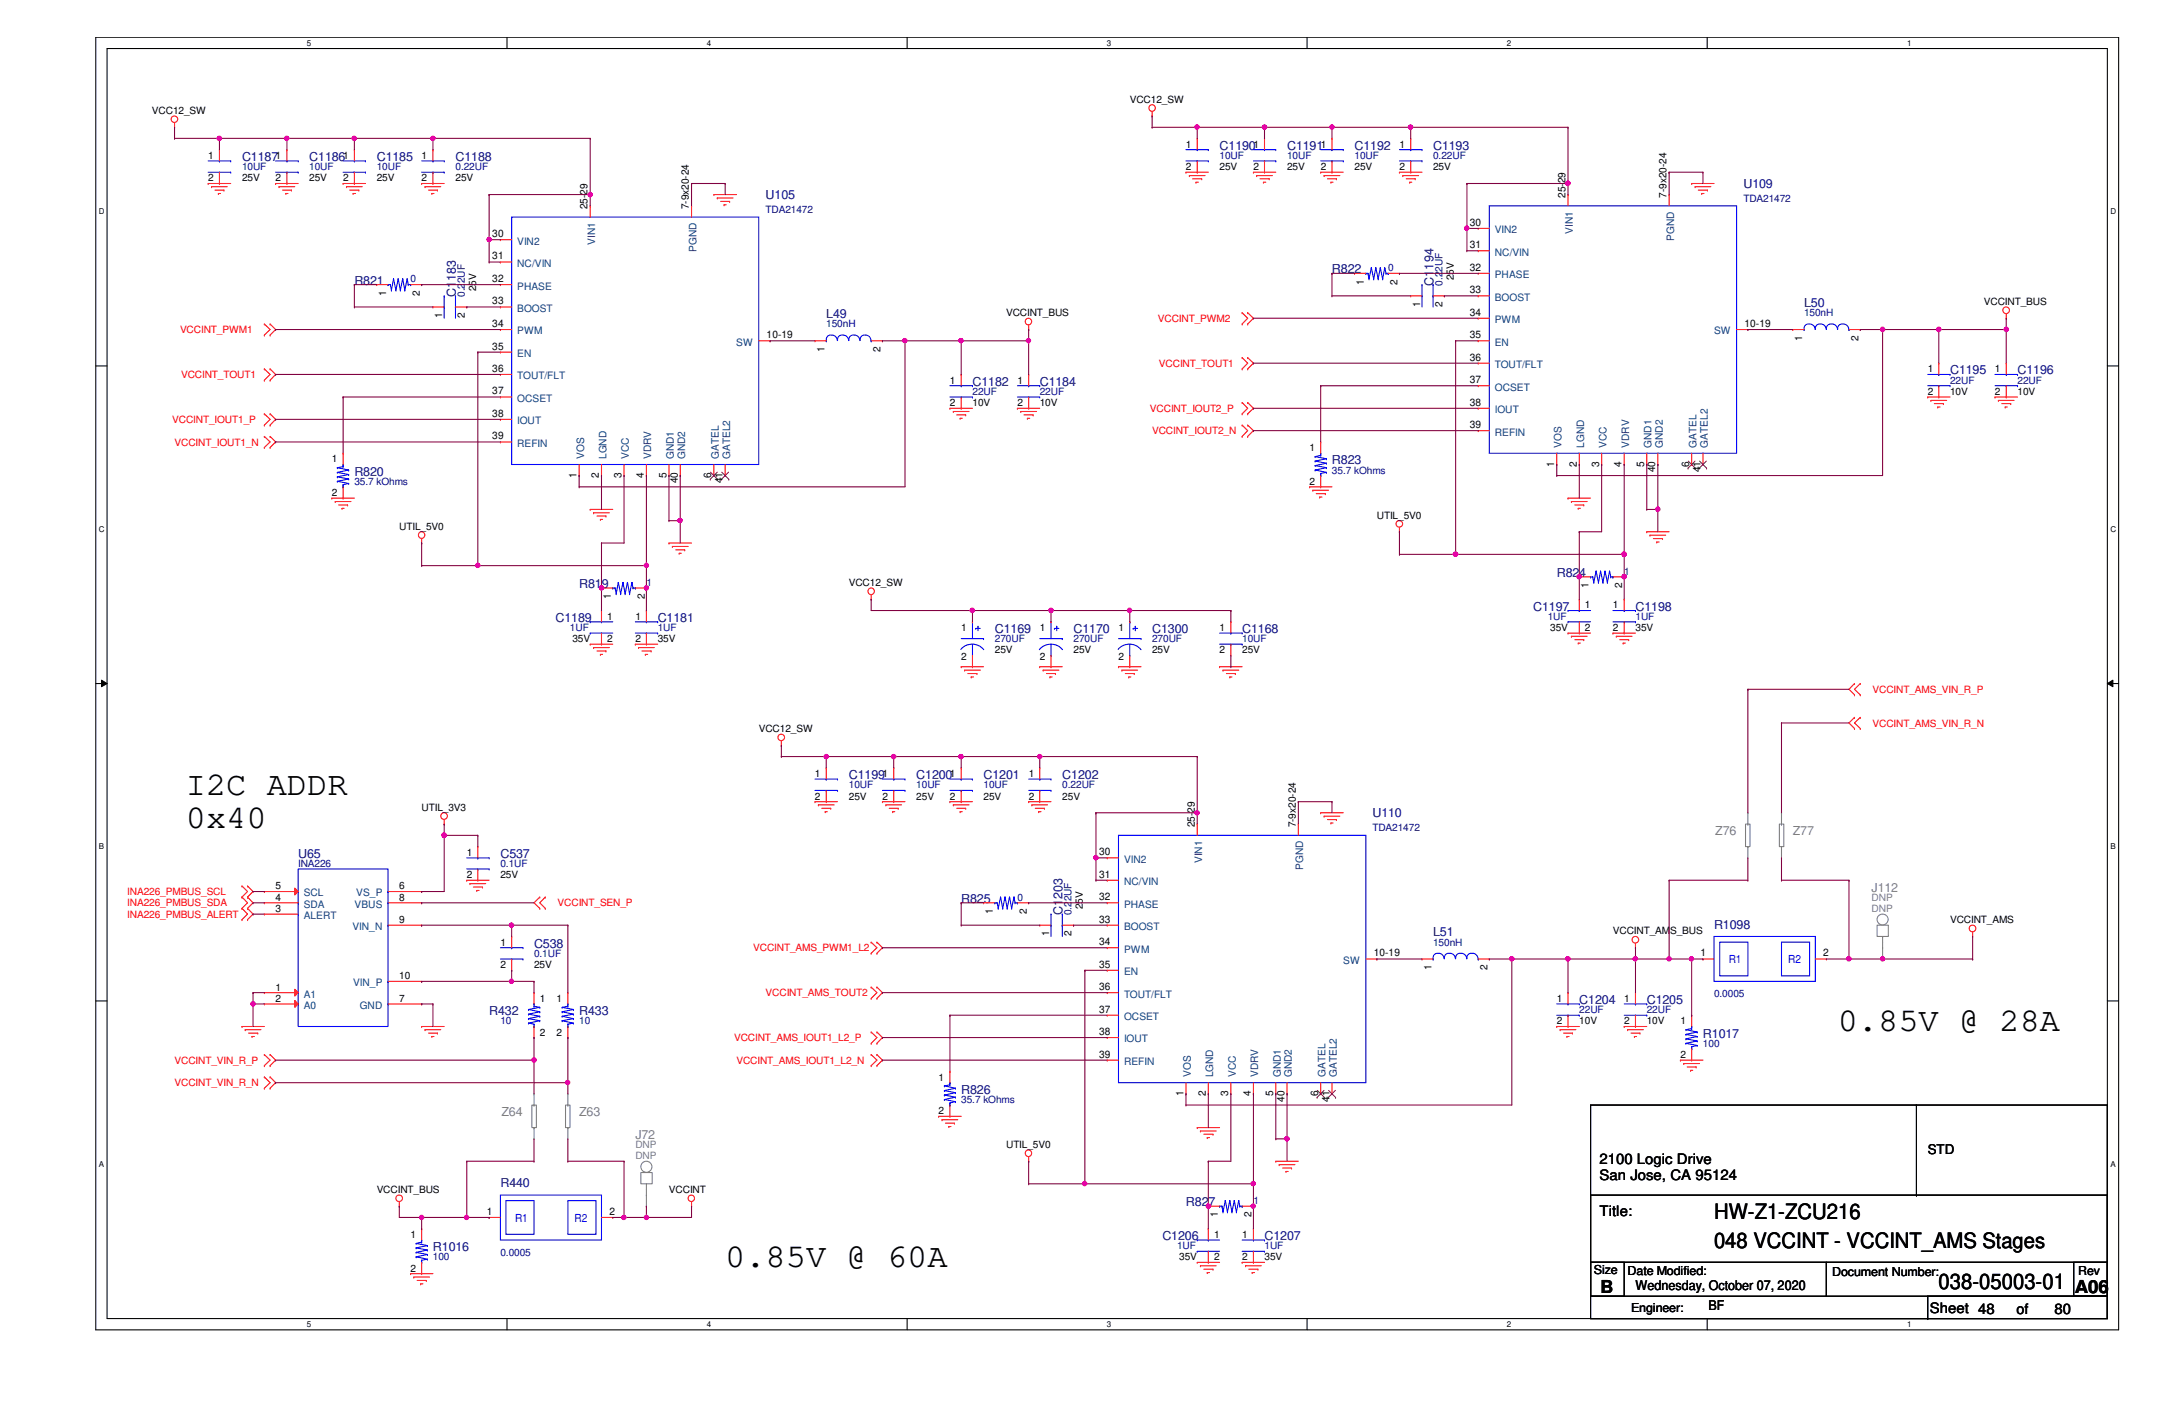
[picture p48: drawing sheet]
<svg xmlns="http://www.w3.org/2000/svg" width="432mm" height="279mm" viewBox="0 0 432 279" stroke-linecap="round" stroke-linejoin="round" font-family="sans-serif">
<defs><g id="words">
<g font-size="6.7">
<text x="37" y="158">I2C ADDR</text>
<text x="37" y="164.7">0x40</text>
<text x="365.5" y="205">0.85V @ 28A</text>
<text x="144.2" y="251.9">0.85V @ 60A</text>
</g>
<g font-size="4.2">
<text x="340.9" y="242.4">HW-Z1-ZCU216</text>
<text x="340.9" y="248.2">048 VCCINT - VCCINT_AMS Stages</text>
<text x="385.6" y="256.4">038-05003-01</text>
</g>
<g font-size="3.6">
<text x="318.3" y="257">B</text>
<text x="412.7" y="257">A06</text>
</g>
<g font-size="2.9">
<text x="318.1" y="231.5">2100 Logic Drive</text>
<text x="318.1" y="234.7">San Jose, CA 95124</text>
<text x="318.1" y="241.8">Title:</text>
<text x="383.8" y="261">Sheet 48</text>
<text x="401.1" y="261.2">of</text>
<text x="408.6" y="261.2">80</text>
</g>
<g font-size="2.7">
<text x="383.4" y="229.5">STD</text>
<text x="325.3" y="256.6">Wednesday, October 07, 2020</text>
<text x="339.8" y="260.6">BF</text>
</g>
<g font-size="2.5" fill="#000080">
<text x="242.6" y="29.8">C1190</text>
<text x="256" y="29.8">C1191</text>
<text x="269.4" y="29.8">C1192</text>
<text x="285" y="29.8">C1193</text>
<text x="48.1" y="32">C1187</text>
<text x="61.5" y="32">C1186</text>
<text x="74.9" y="32">C1185</text>
<text x="90.6" y="32">C1188</text>
<text x="152.3" y="39.6">U105</text>
<text x="346.8" y="37.4">U109</text>
<text x="70.5" y="56.6">R821</text>
<text x="90.6" y="59.1" transform="rotate(-90 90.6 59.1)">C1183</text>
<text x="264.9" y="54.4">R822</text>
<text x="285.1" y="56.8" transform="rotate(-90 285.1 56.8)">C1194</text>
<text x="164.3" y="63.3">L49</text>
<text x="358.8" y="61.1">L50</text>
<text x="193.4" y="76.7">C1182</text>
<text x="206.8" y="76.7">C1184</text>
<text x="387.9" y="74.5">C1195</text>
<text x="401.3" y="74.5">C1196</text>
<text x="70.5" y="94.6">R820</text>
<text x="264.9" y="92.4">R823</text>
<text x="115.2" y="117">R819</text>
<text x="309.6" y="114.7">R824</text>
<text x="110.5" y="123.7">C1189</text>
<text x="130.8" y="123.7">C1181</text>
<text x="197.9" y="125.9">C1169</text>
<text x="213.5" y="125.9">C1170</text>
<text x="229.2" y="125.9">C1300</text>
<text x="247.1" y="125.9">C1168</text>
<text x="304.9" y="121.4">C1197</text>
<text x="325.3" y="121.4">C1198</text>
<text x="168.8" y="154.9">C1199</text>
<text x="182.2" y="154.9">C1200</text>
<text x="195.6" y="154.9">C1201</text>
<text x="211.3" y="154.9">C1202</text>
<text x="273" y="162.6">U110</text>
<text x="59.3" y="170.6">U65</text>
<text x="99.5" y="170.6">C537</text>
<text x="191.2" y="179.5">R825</text>
<text x="211.3" y="182" transform="rotate(-90 211.3 182)">C1203</text>
<text x="340.9" y="184.7">R1098</text>
<text x="106.2" y="188.5">C538</text>
<text x="285" y="186.2">L51</text>
<text x="97.3" y="201.9">R432</text>
<text x="115.2" y="201.9">R433</text>
<text x="314.1" y="199.6">C1204</text>
<text x="327.5" y="199.6">C1205</text>
<text x="338.7" y="206.4">R1017</text>
<text x="191.2" y="217.6">R826</text>
<text x="99.5" y="236.1">R440</text>
<text x="235.9" y="239.9">R827</text>
<text x="86.1" y="248.8">R1016</text>
<text x="231.2" y="246.6">C1206</text>
<text x="251.5" y="246.6">C1207</text>
</g>
<g font-size="2.5" fill="#808080">
<text x="341.2" y="166.1">Z76</text>
<text x="356.6" y="166.1">Z77</text>
<text x="372.2" y="177.3">J112</text>
<text x="99.7" y="222">Z64</text>
<text x="115.2" y="222">Z63</text>
<text x="126.4" y="226.5">J72</text>
</g>
<g font-size="2.5">
<text x="317" y="253.3">Size</text>
<text x="323.7" y="253.5">Date Modified:</text>
<text x="364.4" y="253.7">Document Number:</text>
<text x="413.3" y="253.5">Rev</text>
<text x="324.4" y="260.9">Engineer:</text>
</g>
<g font-size="2.2" fill="#00f">
<text x="343.8" y="191.6">R1</text>
<text x="355.7" y="191.6">R2</text>
<text x="102.4" y="243">R1</text>
<text x="114.3" y="243">R2</text>
</g>
<g font-size="2">
<text x="30.2" y="22.6">VCC12_SW</text>
<text x="224.7" y="20.4">VCC12_SW</text>
<text x="235.9" y="29.3">1</text>
<text x="249.3" y="29.3">1</text>
<text x="262.7" y="29.3">1</text>
<text x="278.3" y="29.3">1</text>
<text x="41.4" y="31.6">1</text>
<text x="54.8" y="31.6">1</text>
<text x="68.2" y="31.6">1</text>
<text x="83.9" y="31.6">1</text>
<text x="235.9" y="33.8">2</text>
<text x="242.6" y="33.8">25V</text>
<text x="249.3" y="33.8">2</text>
<text x="256" y="33.8">25V</text>
<text x="262.7" y="33.8">2</text>
<text x="269.4" y="33.8">25V</text>
<text x="278.3" y="33.8">2</text>
<text x="285" y="33.8">25V</text>
<text x="41.4" y="36.1">2</text>
<text x="48.1" y="36.1">25V</text>
<text x="54.8" y="36.1">2</text>
<text x="61.5" y="36.1">25V</text>
<text x="68.2" y="36.1">2</text>
<text x="74.9" y="36.1">25V</text>
<text x="83.9" y="36.1">2</text>
<text x="90.6" y="36.1">25V</text>
<text x="116.9" y="41.6" transform="rotate(-90 116.9 41.6)">25-29</text>
<text x="137" y="41.6" transform="rotate(-90 137 41.6)">7-9x20-24</text>
<text x="311.4" y="39.4" transform="rotate(-90 311.4 39.4)">25-29</text>
<text x="331.5" y="39.4" transform="rotate(-90 331.5 39.4)">7-9x20-24</text>
<text x="97.9" y="47.2">30</text>
<text x="292.4" y="44.9">30</text>
<text x="97.9" y="51.6">31</text>
<text x="292.4" y="53.8">32</text>
<text x="292.4" y="49.4">31</text>
<text x="76.8" y="58.8" transform="rotate(-90 76.8 58.8)">1</text>
<text x="83.5" y="58.8" transform="rotate(-90 83.5 58.8)">2</text>
<text x="94.7" y="57.9" transform="rotate(-90 94.7 57.9)">25V</text>
<text x="97.9" y="56.1">32</text>
<text x="271.3" y="56.6" transform="rotate(-90 271.3 56.6)">1</text>
<text x="278" y="56.6" transform="rotate(-90 278 56.6)">2</text>
<text x="289.1" y="55.7" transform="rotate(-90 289.1 55.7)">25V</text>
<text x="292.4" y="58.3">33</text>
<text x="88" y="63.3" transform="rotate(-90 88 63.3)">1</text>
<text x="92.5" y="63.3" transform="rotate(-90 92.5 63.3)">2</text>
<text x="97.9" y="65">34</text>
<text x="97.9" y="60.5">33</text>
<text x="200.1" y="62.9">VCCINT_BUS</text>
<text x="282.4" y="61" transform="rotate(-90 282.4 61)">1</text>
<text x="286.9" y="61" transform="rotate(-90 286.9 61)">2</text>
<text x="292.4" y="62.8">34</text>
<text x="347" y="65">10-19</text>
<text x="394.6" y="60.7">VCCINT_BUS</text>
<text x="97.9" y="69.5">35</text>
<text x="152.5" y="67.3">10-19</text>
<text x="164" y="70" transform="rotate(-90 164 70)">1</text>
<text x="175.1" y="70" transform="rotate(-90 175.1 70)">2</text>
<text x="292.4" y="67.3">35</text>
<text x="292.4" y="71.7">36</text>
<text x="358.4" y="67.8" transform="rotate(-90 358.4 67.8)">1</text>
<text x="369.6" y="67.8" transform="rotate(-90 369.6 67.8)">2</text>
<text x="97.9" y="74">36</text>
<text x="188.9" y="76.3">1</text>
<text x="202.4" y="76.3">1</text>
<text x="292.4" y="76.2">37</text>
<text x="383.4" y="74">1</text>
<text x="396.8" y="74">1</text>
<text x="97.9" y="78.4">37</text>
<text x="97.9" y="82.9">38</text>
<text x="188.9" y="80.8">2</text>
<text x="193.4" y="80.8">10V</text>
<text x="202.4" y="80.8">2</text>
<text x="206.8" y="80.8">10V</text>
<text x="292.4" y="80.7">38</text>
<text x="383.4" y="78.5">2</text>
<text x="387.9" y="78.5">10V</text>
<text x="396.8" y="78.5">2</text>
<text x="401.3" y="78.5">10V</text>
<text x="97.9" y="87.4">39</text>
<text x="260.5" y="89.7">1</text>
<text x="292.4" y="85.1">39</text>
<text x="66" y="91.9">1</text>
<text x="114.7" y="95" transform="rotate(-90 114.7 95)">1</text>
<text x="119.1" y="95" transform="rotate(-90 119.1 95)">2</text>
<text x="123.6" y="95" transform="rotate(-90 123.6 95)">3</text>
<text x="128.1" y="95" transform="rotate(-90 128.1 95)">4</text>
<text x="132.5" y="95" transform="rotate(-90 132.5 95)">5</text>
<text x="141.5" y="95" transform="rotate(-90 141.5 95)">6</text>
<text x="309.1" y="92.8" transform="rotate(-90 309.1 92.8)">1</text>
<text x="313.6" y="92.8" transform="rotate(-90 313.6 92.8)">2</text>
<text x="318.1" y="92.8" transform="rotate(-90 318.1 92.8)">3</text>
<text x="322.5" y="92.8" transform="rotate(-90 322.5 92.8)">4</text>
<text x="327" y="92.8" transform="rotate(-90 327 92.8)">5</text>
<text x="329.2" y="93.9" transform="rotate(-90 329.2 93.9)">40</text>
<text x="336" y="92.8" transform="rotate(-90 336 92.8)">6</text>
<text x="338.2" y="93.9" transform="rotate(-90 338.2 93.9)">41</text>
<text x="66" y="98.6">2</text>
<text x="134.8" y="96.1" transform="rotate(-90 134.8 96.1)">40</text>
<text x="143.7" y="96.1" transform="rotate(-90 143.7 96.1)">41</text>
<text x="260.5" y="96.4">2</text>
<text x="79.4" y="105.4">UTIL_5V0</text>
<text x="273.9" y="103.1">UTIL_5V0</text>
<text x="121.5" y="119.2" transform="rotate(-90 121.5 119.2)">1</text>
<text x="128.2" y="119.2" transform="rotate(-90 128.2 119.2)">2</text>
<text x="168.8" y="116.5">VCC12_SW</text>
<text x="316" y="116.9" transform="rotate(-90 316 116.9)">1</text>
<text x="322.7" y="116.9" transform="rotate(-90 322.7 116.9)">2</text>
<text x="120.8" y="123.2">1</text>
<text x="126.4" y="123.2">1</text>
<text x="191.2" y="125.5">1</text>
<text x="206.8" y="125.5">1</text>
<text x="222.5" y="125.5">1</text>
<text x="242.6" y="125.5">1</text>
<text x="308.3" y="125.5">35V</text>
<text x="315.2" y="121">1</text>
<text x="315.2" y="125.5">2</text>
<text x="320.8" y="121">1</text>
<text x="320.8" y="125.5">2</text>
<text x="325.3" y="125.5">35V</text>
<text x="113.8" y="127.7">35V</text>
<text x="120.8" y="127.7">2</text>
<text x="126.4" y="127.7">2</text>
<text x="130.8" y="127.7">35V</text>
<text x="191.2" y="131.3">2</text>
<text x="197.9" y="129.9">25V</text>
<text x="206.8" y="131.3">2</text>
<text x="213.5" y="129.9">25V</text>
<text x="222.5" y="131.3">2</text>
<text x="229.2" y="129.9">25V</text>
<text x="242.6" y="129.9">2</text>
<text x="247.1" y="129.9">25V</text>
<text x="150.9" y="145.6">VCC12_SW</text>
<text x="162.1" y="154.5">1</text>
<text x="175.5" y="154.5">1</text>
<text x="188.9" y="154.5">1</text>
<text x="204.6" y="154.5">1</text>
<text x="83.9" y="161.2">UTIL_3V3</text>
<text x="162.1" y="159">2</text>
<text x="168.8" y="159">25V</text>
<text x="175.5" y="159">2</text>
<text x="182.2" y="159">25V</text>
<text x="188.9" y="159">2</text>
<text x="195.6" y="159">25V</text>
<text x="204.6" y="159">2</text>
<text x="211.3" y="159">25V</text>
<text x="237.6" y="164.5" transform="rotate(-90 237.6 164.5)">25-29</text>
<text x="257.7" y="164.5" transform="rotate(-90 257.7 164.5)">7-9x20-24</text>
<text x="92.8" y="170.2">1</text>
<text x="218.6" y="170.1">30</text>
<text x="54.8" y="179.1">4</text>
<text x="54.8" y="176.9">5</text>
<text x="79.4" y="176.9">6</text>
<text x="79.4" y="179.1">8</text>
<text x="92.8" y="174.6">2</text>
<text x="99.5" y="174.6">25V</text>
<text x="218.6" y="179">32</text>
<text x="218.6" y="174.5">31</text>
<text x="54.8" y="181.4">3</text>
<text x="79.4" y="183.6">9</text>
<text x="197.5" y="181.8" transform="rotate(-90 197.5 181.8)">1</text>
<text x="204.2" y="181.8" transform="rotate(-90 204.2 181.8)">2</text>
<text x="215.4" y="180.8" transform="rotate(-90 215.4 180.8)">25V</text>
<text x="218.6" y="183.5">33</text>
<text x="320.8" y="185.8">VCCINT_AMS_BUS</text>
<text x="387.9" y="183.6">VCCINT_AMS</text>
<text x="99.5" y="188">1</text>
<text x="208.7" y="186.2" transform="rotate(-90 208.7 186.2)">1</text>
<text x="213.1" y="186.2" transform="rotate(-90 213.1 186.2)">2</text>
<text x="218.6" y="188">34</text>
<text x="273.2" y="190.2">10-19</text>
<text x="338.2" y="190.2">1</text>
<text x="362.6" y="190.2">2</text>
<text x="54.8" y="197">1</text>
<text x="79.4" y="194.8">10</text>
<text x="99.5" y="192.5">2</text>
<text x="106.2" y="192.5">25V</text>
<text x="218.6" y="192.4">35</text>
<text x="218.6" y="196.9">36</text>
<text x="284.7" y="193" transform="rotate(-90 284.7 193)">1</text>
<text x="295.9" y="193" transform="rotate(-90 295.9 193)">2</text>
<text x="54.8" y="199.2">2</text>
<text x="79.4" y="199.2">7</text>
<text x="107.4" y="199.2">1</text>
<text x="110.7" y="199.2">1</text>
<text x="218.6" y="201.4">37</text>
<text x="309.6" y="199.2">1</text>
<text x="309.6" y="203.7">2</text>
<text x="314.1" y="203.7">10V</text>
<text x="323" y="199.2">1</text>
<text x="323" y="203.7">2</text>
<text x="327.5" y="203.7">10V</text>
<text x="334.2" y="203.7">1</text>
<text x="107.4" y="206">2</text>
<text x="110.7" y="206">2</text>
<text x="218.6" y="205.8">38</text>
<text x="186.7" y="214.9">1</text>
<text x="218.6" y="210.3">39</text>
<text x="334.2" y="210.4">2</text>
<text x="186.7" y="221.6">2</text>
<text x="235.4" y="218" transform="rotate(-90 235.4 218)">1</text>
<text x="239.8" y="218" transform="rotate(-90 239.8 218)">2</text>
<text x="244.3" y="218" transform="rotate(-90 244.3 218)">3</text>
<text x="248.8" y="218" transform="rotate(-90 248.8 218)">4</text>
<text x="253.2" y="218" transform="rotate(-90 253.2 218)">5</text>
<text x="255.5" y="219.1" transform="rotate(-90 255.5 219.1)">40</text>
<text x="262.2" y="218" transform="rotate(-90 262.2 218)">6</text>
<text x="264.4" y="219.1" transform="rotate(-90 264.4 219.1)">41</text>
<text x="200.1" y="228.3">UTIL_5V0</text>
<text x="74.9" y="237.2">VCCINT_BUS</text>
<text x="133.1" y="237.2">VCCINT</text>
<text x="96.8" y="241.6">1</text>
<text x="121.2" y="241.6">2</text>
<text x="242.2" y="242.1" transform="rotate(-90 242.2 242.1)">1</text>
<text x="248.9" y="242.1" transform="rotate(-90 248.9 242.1)">2</text>
<text x="81.7" y="246.2">1</text>
<text x="234.5" y="250.7">35V</text>
<text x="241.5" y="246.2">1</text>
<text x="241.5" y="250.7">2</text>
<text x="247.1" y="246.2">1</text>
<text x="247.1" y="250.7">2</text>
<text x="251.5" y="250.7">35V</text>
<text x="81.7" y="252.9">2</text>
</g>
<g font-size="2" fill="#000080">
<text x="48.1" y="33.8">10UF</text>
<text x="61.5" y="33.8">10UF</text>
<text x="74.9" y="33.8">10UF</text>
<text x="90.6" y="33.8">0.22UF</text>
<text x="242.6" y="31.6">10UF</text>
<text x="256" y="31.6">10UF</text>
<text x="269.4" y="31.6">10UF</text>
<text x="285" y="31.6">0.22UF</text>
<text x="346.8" y="40.1">TDA21472</text>
<text x="152.3" y="42.3">TDA21472</text>
<text x="276.1" y="53.9">0</text>
<text x="81.7" y="56.2">0</text>
<text x="92.5" y="59.1" transform="rotate(-90 92.5 59.1)">0.22UF</text>
<text x="286.9" y="56.8" transform="rotate(-90 286.9 56.8)">0.22UF</text>
<text x="164.3" y="65.1">150nH</text>
<text x="358.8" y="62.9">150nH</text>
<text x="387.9" y="76.3">22UF</text>
<text x="401.3" y="76.3">22UF</text>
<text x="193.4" y="78.5">22UF</text>
<text x="206.8" y="78.5">22UF</text>
<text x="264.9" y="94.2">35.7 kOhms</text>
<text x="70.5" y="96.4">35.7 kOhms</text>
<text x="128.6" y="116.5">1</text>
<text x="323" y="114.3">1</text>
<text x="113.4" y="125.5">1UF</text>
<text x="130.8" y="125.5">1UF</text>
<text x="307.8" y="123.2">1UF</text>
<text x="325.3" y="123.2">1UF</text>
<text x="197.9" y="127.7">270UF</text>
<text x="213.5" y="127.7">270UF</text>
<text x="229.2" y="127.7">270UF</text>
<text x="247.1" y="127.7">10UF</text>
<text x="168.8" y="156.8">10UF</text>
<text x="182.2" y="156.8">10UF</text>
<text x="195.6" y="156.8">10UF</text>
<text x="211.3" y="156.8">0.22UF</text>
<text x="273" y="165.3">TDA21472</text>
<text x="59.3" y="172.4">INA226</text>
<text x="99.5" y="172.4">0.1UF</text>
<text x="202.4" y="179.1">0</text>
<text x="213.1" y="182" transform="rotate(-90 213.1 182)">0.22UF</text>
<text x="106.2" y="190.3">0.1UF</text>
<text x="285" y="188">150nH</text>
<text x="99.5" y="203.7">10</text>
<text x="115.2" y="203.7">10</text>
<text x="314.1" y="201.5">22UF</text>
<text x="327.5" y="201.5">22UF</text>
<text x="340.9" y="198.3">0.0005</text>
<text x="338.7" y="208.2">100</text>
<text x="191.2" y="219.3">35.7 kOhms</text>
<text x="249.3" y="239.5">1</text>
<text x="86.1" y="250.7">100</text>
<text x="99.5" y="249.7">0.0005</text>
<text x="234.1" y="248.4">1UF</text>
<text x="251.5" y="248.4">1UF</text>
</g>
<g font-size="2" fill="#004080">
<text x="297.3" y="46.4">VIN2</text>
<text x="312.8" y="46.5" transform="rotate(-90 312.8 46.5)">VIN1</text>
<text x="333" y="47.8" transform="rotate(-90 333 47.8)">PGND</text>
<text x="102.9" y="48.6">VIN2</text>
<text x="102.9" y="53.1">NC/VIN</text>
<text x="118.4" y="48.7" transform="rotate(-90 118.4 48.7)">VIN1</text>
<text x="138.5" y="50.1" transform="rotate(-90 138.5 50.1)">PGND</text>
<text x="297.3" y="50.8">NC/VIN</text>
<text x="102.9" y="57.6">PHASE</text>
<text x="297.3" y="55.3">PHASE</text>
<text x="297.3" y="59.8">BOOST</text>
<text x="102.9" y="62">BOOST</text>
<text x="297.3" y="64.3">PWM</text>
<text x="102.9" y="71">EN</text>
<text x="102.9" y="66.5">PWM</text>
<text x="146.4" y="68.7">SW</text>
<text x="297.3" y="68.7">EN</text>
<text x="340.9" y="66.5">SW</text>
<text x="102.9" y="75.4">TOUT/FLT</text>
<text x="297.3" y="77.7">OCSET</text>
<text x="297.3" y="73.2">TOUT/FLT</text>
<text x="102.9" y="79.9">OCSET</text>
<text x="297.3" y="82.2">IOUT</text>
<text x="102.9" y="84.4">IOUT</text>
<text x="102.9" y="88.9">REFIN</text>
<text x="297.3" y="86.6">REFIN</text>
<text x="310.6" y="89" transform="rotate(-90 310.6 89)">VOS</text>
<text x="315.1" y="89" transform="rotate(-90 315.1 89)">LGND</text>
<text x="319.5" y="89" transform="rotate(-90 319.5 89)">VCC</text>
<text x="324" y="89" transform="rotate(-90 324 89)">VDRV</text>
<text x="328.5" y="89" transform="rotate(-90 328.5 89)">GND1</text>
<text x="330.7" y="89" transform="rotate(-90 330.7 89)">GND2</text>
<text x="337.4" y="89" transform="rotate(-90 337.4 89)">GATEL</text>
<text x="339.7" y="89" transform="rotate(-90 339.7 89)">GATEL2</text>
<text x="116.2" y="91.3" transform="rotate(-90 116.2 91.3)">VOS</text>
<text x="120.6" y="91.3" transform="rotate(-90 120.6 91.3)">LGND</text>
<text x="125.1" y="91.3" transform="rotate(-90 125.1 91.3)">VCC</text>
<text x="129.5" y="91.3" transform="rotate(-90 129.5 91.3)">VDRV</text>
<text x="134" y="91.3" transform="rotate(-90 134 91.3)">GND1</text>
<text x="136.3" y="91.3" transform="rotate(-90 136.3 91.3)">GND2</text>
<text x="143" y="91.3" transform="rotate(-90 143 91.3)">GATEL</text>
<text x="145.2" y="91.3" transform="rotate(-90 145.2 91.3)">GATEL2</text>
<text x="223.6" y="171.6">VIN2</text>
<text x="239.1" y="171.7" transform="rotate(-90 239.1 171.7)">VIN1</text>
<text x="259.2" y="173" transform="rotate(-90 259.2 173)">PGND</text>
<text x="60.4" y="178.3">SCL</text>
<text x="70.9" y="178.3">VS_P</text>
<text x="223.6" y="176">NC/VIN</text>
<text x="60.4" y="182.8">ALERT</text>
<text x="60.4" y="180.5">SDA</text>
<text x="70.1" y="185">VIN_N</text>
<text x="70.5" y="180.5">VBUS</text>
<text x="223.6" y="180.5">PHASE</text>
<text x="223.6" y="185">BOOST</text>
<text x="223.6" y="189.4">PWM</text>
<text x="267.2" y="191.7">SW</text>
<text x="70.2" y="196.1">VIN_P</text>
<text x="223.6" y="193.9">EN</text>
<text x="60.4" y="198.4">A1</text>
<text x="60.4" y="200.6">A0</text>
<text x="71.5" y="200.6">GND</text>
<text x="223.6" y="202.9">OCSET</text>
<text x="223.6" y="198.4">TOUT/FLT</text>
<text x="223.6" y="207.3">IOUT</text>
<text x="223.6" y="211.8">REFIN</text>
<text x="236.9" y="214.2" transform="rotate(-90 236.9 214.2)">VOS</text>
<text x="241.3" y="214.2" transform="rotate(-90 241.3 214.2)">LGND</text>
<text x="245.8" y="214.2" transform="rotate(-90 245.8 214.2)">VCC</text>
<text x="250.3" y="214.2" transform="rotate(-90 250.3 214.2)">VDRV</text>
<text x="254.7" y="214.2" transform="rotate(-90 254.7 214.2)">GND1</text>
<text x="257" y="214.2" transform="rotate(-90 257 214.2)">GND2</text>
<text x="263.7" y="214.2" transform="rotate(-90 263.7 214.2)">GATEL</text>
<text x="265.9" y="214.2" transform="rotate(-90 265.9 214.2)">GATEL2</text>
</g>
<g font-size="2" fill="#f00">
<text x="230.3" y="64">VCCINT_PWM2</text>
<text x="35.8" y="66.3">VCCINT_PWM1</text>
<text x="36" y="75.2">VCCINT_TOUT1</text>
<text x="230.5" y="72.9">VCCINT_TOUT1</text>
<text x="228.7" y="81.9">VCCINT_IOUT2_P</text>
<text x="34.2" y="84.1">VCCINT_IOUT1_P</text>
<text x="34.7" y="88.6">VCCINT_IOUT1_N</text>
<text x="229.2" y="86.4">VCCINT_IOUT2_N</text>
<text x="372.4" y="137.8">VCCINT_AMS_VIN_R_P</text>
<text x="372.4" y="144.5">VCCINT_AMS_VIN_R_N</text>
<text x="25.3" y="178">INA226_PMBUS_SCL</text>
<text x="25.3" y="180.2">INA226_PMBUS_SDA</text>
<text x="25.3" y="182.5">INA226_PMBUS_ALERT</text>
<text x="110.9" y="180.2">VCCINT_SEN_P</text>
<text x="149.8" y="189.2">VCCINT_AMS_PWM1_L2</text>
<text x="152.3" y="198.1">VCCINT_AMS_TOUT2</text>
<text x="146" y="207.1">VCCINT_AMS_IOUT1_L2_P</text>
<text x="34.7" y="211.5">VCCINT_VIN_R_P</text>
<text x="34.7" y="216">VCCINT_VIN_R_N</text>
<text x="146.5" y="211.5">VCCINT_AMS_IOUT1_L2_N</text>
</g>
<g font-size="2" fill="#808080">
<text x="372.2" y="179.1">DNP</text>
<text x="372.2" y="181.4">DNP</text>
<text x="126.4" y="228.3">DNP</text>
<text x="126.4" y="230.5">DNP</text>
</g>
<g font-size="1.6">
<text x="61" y="9.1">5</text>
<text x="140.6" y="9.1">4</text>
<text x="220.2" y="9.1">3</text>
<text x="299.7" y="9.1">2</text>
<text x="379.3" y="9.1">1</text>
<text x="19.6" y="42.6">D</text>
<text x="419.7" y="42.6">D</text>
<text x="19.6" y="105.7">C</text>
<text x="419.7" y="105.7">C</text>
<text x="19.6" y="168.9">B</text>
<text x="419.7" y="168.9">B</text>
<text x="19.6" y="232">A</text>
<text x="419.7" y="232">A</text>
<text x="61" y="263.9">5</text>
<text x="140.6" y="263.9">4</text>
<text x="220.2" y="263.9">3</text>
<text x="299.7" y="263.9">2</text>
<text x="379.3" y="263.9">1</text>
</g>
</g></defs>
<path d="M19.1 7.4h402.3v257.1h-402.3zM21.3 9.7h397.8v252.5h-397.8z" fill="none" stroke="#000" stroke-width=".21"/>
<g fill="#fff">
<path d="M61 7.7h.9v1.7h-.9z"/>
<path d="M61 262.5h.9v1.7h-.9z"/>
</g>
<path d="M100.8 7.4v2.3M100.8 262.2v2.3" fill="none" stroke="#000" stroke-width=".21"/>
<g fill="#fff">
<path d="M140.6 7.7h.9v1.7h-.9z"/>
<path d="M140.6 262.5h.9v1.7h-.9z"/>
</g>
<path d="M180.4 7.4v2.3M180.4 262.2v2.3" fill="none" stroke="#000" stroke-width=".21"/>
<g fill="#fff">
<path d="M220.2 7.7h.9v1.7h-.9z"/>
<path d="M220.2 262.5h.9v1.7h-.9z"/>
</g>
<path d="M260 7.4v2.3M260 262.2v2.3" fill="none" stroke="#000" stroke-width=".21"/>
<g fill="#fff">
<path d="M299.7 7.7h.9v1.7h-.9z"/>
<path d="M299.7 262.5h.9v1.7h-.9z"/>
</g>
<path d="M339.6 7.4v2.3M339.6 262.2v2.3" fill="none" stroke="#000" stroke-width=".21"/>
<g fill="#fff">
<path d="M379.3 7.7h.9v1.7h-.9z"/>
<path d="M379.3 262.5h.9v1.7h-.9z"/>
<path d="M19.6 41.2h1.2v1.8h-1.2z"/>
<path d="M419.7 41.2h1.2v1.8h-1.2z"/>
<path d="M19.6 104.3h1.2v1.8h-1.2z"/>
<path d="M419.7 104.3h1.2v1.8h-1.2z"/>
</g>
<path d="M19.1 72.8h2.2M419.1 72.8h2.3" fill="none" stroke="#000" stroke-width=".21"/>
<g fill="#fff">
<path d="M19.6 167.5h1.1v1.7h-1.1z"/>
<path d="M419.7 167.5h1.1v1.7h-1.1z"/>
</g>
<path d="M19.1 135.9h2.2M419.1 135.9h2.3" fill="none" stroke="#000" stroke-width=".21"/>
<path d="M20.2 135.3l1.1 .6-1.1 .7zM419.1 135.9l1.1-.6v1.3z" fill="#000"/>
<path d="M20.2 135.3l1.1 .6-1.1 .7zM419.1 135.9l1.1-.6v1.3z" fill="none" stroke="#000" stroke-width=".2"/>
<g fill="#fff">
<path d="M19.6 230.6h1.1v1.8h-1.1z"/>
<path d="M419.7 230.6h1.1v1.8h-1.1z"/>
</g>
<g fill="none" stroke="#000" stroke-width=".21">
<path d="M19.1 199.1h2.2M419.1 199.1h2.3M316.4 219.8h102.7v42.4h-102.7zM381.2 219.8v17.9M316.4 237.7h102.7v13.3h-102.7zM381.2 237.7h.1M316.4 251h46.9v6.8h-46.9zM316.4 251h6.6v6.8h-6.6zM363.3 251h55.8v6.8h-55.8zM383.4 257.8h35.7v4.4h-35.7zM412.5 251h6.6v6.8h-6.6zM316.4 262.2h67"/>
<path d="M383.4 262.2h.1"/>
</g>
<g fill="none" stroke="#f00" stroke-width=".21">
<path d="M34.7 25.3h.1M34.7 24.4v.9M41.4 36.5h.1M41.4 36.5h4.5M42.1 37.1h.1M42.1 37.1h3.1M42.8 37.8h1.7M43.4 38.5h.1M43.4 38.5h.5M44.5 37.8h.1M54.8 36.5h.1M54.8 36.5h4.5"/>
<path d="M55.5 37.1h.1M55.5 37.1h3.1M56.2 37.8h1.8M56.9 38.5h.1M56.9 38.5h.4M57.1 29.8h.1M57.1 36.5h.1M57.1 29.8v2.2M57.1 34.2v2.3M58 37.8h.1M68.2 36.5h.1M68.2 36.5h4.5"/>
<path d="M68.9 37.1h.1M68.9 37.1h3.2M69.6 37.8h1.8M70.2 38.5h.1M70.2 38.5h.5M70.5 29.8h.1M70.5 36.5h.1M70.5 29.8v2.2M70.5 34.2v2.3M71.4 37.8h.1M83.9 36.5h.1M83.9 36.5h4.4"/>
<path d="M84.5 37.1h.1M84.5 37.1h3.2M85.2 37.8h1.8M85.9 38.5h.1M85.9 38.5h.4M87 37.8h.1M142 38.7h.1M142 38.7h4.5M142.7 39.4h.1M142.7 39.4h3.1M229.2 23.1h.1M229.2 22.2v.9"/>
<path d="M235.9 34.2h.1M235.9 34.2h4.4M236.6 34.9h.1M236.6 34.9h3.1M237.2 35.6h1.8M237.9 36.2h.1M237.9 36.2h.4M239 35.6h.1M249.3 34.2h.1M249.3 34.2h4.4M249.9 34.9h.1M249.9 34.9h3.2"/>
<path d="M250.6 35.6h1.8M251.3 36.2h.1M251.3 36.2h.5M252.4 35.6h.1M262.7 34.2h.1M262.7 34.2h4.5M263.4 34.9h.1M263.4 34.9h3.1M264 35.6h1.8M264.7 36.2h.1M264.7 36.2h.4M265.8 35.6h.1"/>
<path d="M278.3 34.2h.1M278.3 34.2h4.5M279 34.9h.1M279 34.9h3.2M279.7 35.6h1.8M280.4 36.2h.1M280.4 36.2h.4M280.6 27.5h.1M280.6 34.2h.1M280.6 27.5v2.3M280.6 32v2.2M281.5 35.6h.1"/>
<path d="M336.5 36.5h.1M336.5 36.5h4.4M337.1 37.1h.1M337.1 37.1h3.2M337.8 37.8h1.8M338.5 38.5h.1M338.5 38.5h.4M339.6 37.8h.1M99.5 47.7h.1M99.5 56.6h.1M99.5 52.1h.1M99.5 47.7h2.3"/>
<path d="M99.5 56.6h2.3M99.5 52.1h2.3M117.4 40.9h.1M117.4 40.9v2.3M137.5 40.9h.1M137.5 40.9v2.3M143.3 40h1.8M144 40.7h.1M144 40.7h.4M145.1 40h.1M52.6 75.6h.1M52.6 73.4h.1"/>
<path d="M52.6 66.6h.1M52.6 64.4h.1M52.6 73.4l1.1 1.1-1.1 1.1M52.6 64.4l1.1 1.1-1.1 1.1M53.7 73.4h.1M53.7 75.6h.1M53.7 64.4h.1M53.7 66.6h.1M53.7 73.4l1.1 1.1-1.1 1.1M53.7 64.4l1.1 1.1-1.1 1.1M99.5 79h.1M99.5 70h.1"/>
<path d="M99.5 65.5h.1M99.5 74.5h.1M99.5 61h.1M99.5 79h2.3M99.5 70h2.3M99.5 65.5h2.3M99.5 74.5h2.3M99.5 61h2.3M150.9 67.8h2.3M153.2 67.8h.1M162.1 67.8h.1M162.1 67.8h2.2"/>
<path d="M173.3 67.8h2.2M175.5 67.8h.1M204.6 65.5h.1M204.6 74.5h.1M204.6 64.6v.9M204.6 74.5v2.2M204.6 79v2.2M247.1 64.4h.1M247.1 62.2h.1M247.1 73.4h.1M247.1 71.1h.1M247.1 62.2l1.1 1.1-1.1 1.1"/>
<path d="M247.1 71.1l1.1 1.1-1.1 1.2M248.2 62.2h.1M248.2 64.4h.1M248.2 71.1h.1M248.2 73.4h.1M248.2 62.2l1.1 1.1-1.1 1.1M248.2 71.1l1.1 1.1-1.1 1.2M356.6 65.5h.1M356.6 65.5h2.2M367.7 65.5h2.3M370 65.5h.1M383.4 79h.1"/>
<path d="M383.4 79h4.5M384 79.6h.1M384 79.6h3.2M396.8 79h.1M396.8 79h4.5M397.5 79.6h.1M397.5 79.6h3.1M399 63.3h.1M399 62.4v.9M52.6 84.5h.1M52.6 82.3h.1M52.6 89h.1"/>
<path d="M52.6 86.8h.1M52.6 82.3l1.1 1.1-1.1 1.1M52.6 86.8l1.1 1.1-1.1 1.1M53.7 82.3h.1M53.7 84.5h.1M53.7 86.8h.1M53.7 89h.1M53.7 82.3l1.1 1.1-1.1 1.1M53.7 86.8l1.1 1.1-1.1 1.1M66 99.1h.1M66 99.1h4.5M66.7 99.7h.1"/>
<path d="M66.7 99.7h3.1M99.5 83.4h.1M99.5 87.9h.1M99.5 83.4h2.3M99.5 87.9h2.3M115.2 94.6h.1M115.2 92.4v2.2M119.6 94.6h.1M119.6 92.4v2.2M124.1 94.6h.1M124.1 92.4v2.2M128.6 94.6h.1"/>
<path d="M128.6 92.4v2.2M133.1 94.6h.1M133.1 92.4v2.2M135.3 94.6h.1M135.3 92.4v2.2M142 94.6h.1M142 92.4v2.2M144.2 94.6h.1M144.2 92.4v2.2M188.9 81.2h.1M188.9 81.2h4.5M189.6 81.8h.1"/>
<path d="M189.6 81.8h3.1M190.3 82.5h1.8M191 83.2h.1M191 83.2h.4M192.1 82.5h.1M202.4 81.2h.1M202.4 81.2h4.4M203 81.8h.1M203 81.8h3.2M203.7 82.5h1.8M204.3 83.2h.1M204.3 83.2h.5"/>
<path d="M204.6 81.2h.1M205.5 82.5h.1M247.1 82.3h.1M247.1 80.1h.1M247.1 86.8h.1M247.1 84.5h.1M247.1 80.1l1.1 1.1-1.1 1.1M247.1 84.5l1.1 1.1-1.1 1.2M248.2 80.1h.1M248.2 82.3h.1M248.2 84.5h.1M248.2 86.8h.1"/>
<path d="M248.2 80.1l1.1 1.1-1.1 1.1M248.2 84.5l1.1 1.1-1.1 1.2M260.5 96.8h.1M260.5 96.8h4.4M261.1 97.5h.1M261.1 97.5h3.1M261.8 98.2h1.8M262.5 98.8h.1M262.5 98.8h.4M262.7 87.9h.1M262.7 96.8h.1M262.7 87.9v2.2"/>
<path d="M262.7 94.6v2.2M263.6 98.2h.1M311.9 99.1h.1M311.9 99.1h4.5M312.5 99.7h.1M312.5 99.7h3.2M384.7 80.3h1.8M385.4 80.9h.1M385.4 80.9h.5M386.5 80.3h.1M398.1 80.3h1.8M398.8 80.9h.1"/>
<path d="M398.8 80.9h.4M399.9 80.3h.1M67.4 100.4h1.7M68 101.1h.1M68 101.1h.5M69.1 100.4h.1M83.9 108h.1M83.9 107.1v.9M117.4 101.3h.1M117.4 101.3h4.5M118.1 102h.1M118.1 102h3.1"/>
<path d="M118.7 102.6h1.8M119.4 103.3h.1M119.4 103.3h.4M119.6 116.9h.1M119.6 116.9h2.3M120.5 102.6h.1M126.4 116.9h2.2M128.6 116.9h.1M133.1 108h.1M133.1 108h4.4M133.7 108.7h.1M133.7 108.7h3.2"/>
<path d="M134.4 109.3h1.8M135.1 110h.1M135.1 110h.4M136.2 109.3h.1M173.3 119.2h.1M173.3 118.3v.9M278.3 105.7h.1M278.3 104.9v.8M313.2 100.4h1.8M313.9 101.1h.1M313.9 101.1h.4M315 100.4h.1"/>
<path d="M327.5 105.7h.1M327.5 105.7h4.5M328.2 106.4h.1M328.2 106.4h3.1M328.8 107.1h1.9M329.5 107.8h.1M329.5 107.8h.5M330.7 107.1h.1M117.4 128.1h.1M117.4 128.1h4.5M118.1 128.8h.1M118.1 128.8h3.1"/>
<path d="M118.7 129.5h1.8M119.4 130.1h.1M119.4 130.1h.4M120.5 129.5h.1M126.4 128.1h.1M126.4 128.1h4.4M127 128.8h.1M127 128.8h3.1M127.7 129.5h1.8M128.4 130.1h.1M128.4 130.1h.4M128.6 121.4h.1"/>
<path d="M128.6 128.1h.1M128.6 121.4v2.3M128.6 125.9v2.2M129.5 129.5h.1M191.2 132.6h.1M191.2 132.6h4.4M191.9 133.3h.1M191.9 133.3h3.1M192.5 133.9h1.8M193.2 134.6h.1M193.2 134.6h.4M193.4 123.7h.1"/>
<path d="M193.4 132.6h.1M193.4 130.3v2.3M194.3 133.9h.1M206.8 132.6h.1M206.8 132.6h4.5M207.5 133.3h.1M207.5 133.3h3.1M208.2 133.9h1.7M208.8 134.6h.1M208.8 134.6h.5M209 123.7h.1M209 132.6h.1"/>
<path d="M209 130.3v2.3M209.9 133.9h.1M222.5 132.6h.1M222.5 132.6h4.4M223.1 133.3h.1M223.1 133.3h3.2M223.8 133.9h1.8M224.5 134.6h.1M224.5 134.6h.4M225.6 133.9h.1M242.6 132.6h.1M242.6 132.6h4.5"/>
<path d="M243.2 133.3h.1M243.2 133.3h3.2M243.9 133.9h1.8M244.6 134.6h.1M244.6 134.6h.4M245.7 133.9h.1M311.9 125.9h.1M311.9 125.9h4.5M312.5 126.5h.1M312.5 126.5h3.2M313.2 127.2h1.8M313.9 127.9h.1"/>
<path d="M313.9 127.9h.4M315 127.2h.1M320.8 125.9h.1M320.8 125.9h4.5M321.5 126.5h.1M321.5 126.5h3.1M322.2 127.2h1.7M322.8 127.9h.1M322.8 127.9h.5M323.9 127.2h.1M368.9 135.9h.1M368.9 138.2h.1"/>
<path d="M368.9 135.9l-1.2 1.2 1.2 1.1M370 138.2h.1M370 135.9h.1M370 135.9l-1.1 1.2 1.1 1.1M155.4 148.3h.1M155.4 147.3v1M162.1 159.4h.1M162.1 159.4h4.5M175.5 159.4h.1M175.5 159.4h4.5M177.8 152.7h.1M177.8 159.4h.1"/>
<path d="M177.8 152.7v2.2M177.8 157.2v2.2M188.9 159.4h.1M188.9 159.4h4.5M191.2 152.7h.1M191.2 159.4h.1M191.2 152.7v2.2M191.2 157.2v2.2M204.6 159.4h.1M204.6 159.4h4.4M206.8 152.7h.1M206.8 159.4h.1"/>
<path d="M206.8 152.7v2.2M206.8 157.2v2.2M368.9 142.7h.1M368.9 144.9h.1M368.9 142.7l-1.2 1.1 1.2 1.1M370 144.9h.1M370 142.7h.1M370 142.7l-1.1 1.1 1.1 1.1M48.1 178.4h.1M48.1 176.2h.1M48.1 176.2l1.1 1.1-1.1 1.1M48.1 178.4l1.1 1.1-1.1 1.1"/>
<path d="M49.2 176.2h.1M49.2 178.4h.1M49.2 176.2l1.1 1.1-1.1 1.1M49.2 178.4l1.1 1.1-1.1 1.1M88.3 163.9h.1M88.3 163v.9M92.8 175h.1M92.8 175h4.5M93.5 175.7h.1M93.5 175.7h3.1M94.1 176.4h1.9M94.8 177.1h.1"/>
<path d="M94.8 177.1h.5M95 168.4h.1M95 175h.1M95 168.4v2.2M95 172.8v2.2M96 176.4h.1M107.4 178.4h.1M107.4 178.4l-1.2 1.1 1.2 1.1M108.5 178.4h.1M108.5 178.4l-1.1 1.1 1.1 1.1M162.8 160.1h.1M162.8 160.1h3.1"/>
<path d="M163.4 160.7h1.8M164.1 161.4h.1M164.1 161.4h.4M165.2 160.7h.1M176.2 160.1h.1M176.2 160.1h3.1M176.9 160.7h1.7M177.5 161.4h.1M177.5 161.4h.5M178.6 160.7h.1M189.6 160.1h.1M189.6 160.1h3.1"/>
<path d="M190.3 160.7h1.8M191 161.4h.1M191 161.4h.4M192.1 160.7h.1M195.6 179.5h.1M195.6 179.5h2.3M202.4 179.5h2.2M204.6 179.5h.1M205.2 160.1h.1M205.2 160.1h3.2M205.9 160.7h1.8M206.6 161.4h.1"/>
<path d="M206.6 161.4h.5M207.7 160.7h.1M262.7 161.6h.1M262.7 161.6h4.5M263.4 162.3h.1M263.4 162.3h3.1M264 163h1.8M264.7 163.7h.1M264.7 163.7h.4M265.8 163h.1M48.1 180.6h.1M48.1 182.9h.1"/>
<path d="M48.1 180.6l1.1 1.2-1.1 1.1M49.2 180.6h.1M49.2 182.9h.1M49.2 180.6l1.1 1.2-1.1 1.1M101.8 186.2h.1M101.8 193h.1M101.8 186.2v2.3M101.8 190.7v2.3M106.2 197.4h.1M106.2 197.4v2.2M107.4 180.6h.1M108.5 180.6h.1"/>
<path d="M173.3 189.6h.1M173.3 187.4h.1M173.3 198.5h.1M173.3 196.3h.1M173.3 187.4l1.1 1.1-1.1 1.1M173.3 196.3l1.1 1.1-1.1 1.1M174.4 187.4h.1M174.4 189.6h.1M174.4 196.3h.1M174.4 198.5h.1M174.4 187.4l1.1 1.1-1.1 1.1M174.4 196.3l1.1 1.1-1.1 1.1"/>
<path d="M206.8 184h.1M206.8 184h2.2M211.3 184h2.2M213.5 184h.1M282.8 190.7h.1M282.8 190.7h2.2M294 190.7h2.2M296.2 190.7h.1M325.3 188.5h.1M325.3 197.4h.1M325.3 187.6v.9M325.3 197.4v2.2"/>
<path d="M392.3 186.2h.1M392.3 185.3v.9M48.1 204.1h.1M48.1 204.1h4.5M48.8 204.8h.1M48.8 204.8h3.1M49.4 205.4h1.9M50.1 206.1h.1M50.1 206.1h.5M51.3 205.4h.1M52.6 211.9h.1M52.6 209.7h.1"/>
<path d="M52.6 216.4h.1M52.6 214.2h.1M52.6 209.7l1.1 1.1-1.1 1.1M52.6 214.2l1.1 1.1-1.1 1.1M53.7 209.7h.1M53.7 211.9h.1M53.7 214.2h.1M53.7 216.4h.1M53.7 209.7l1.1 1.1-1.1 1.1M53.7 214.2l1.1 1.1-1.1 1.1M83.9 204.1h.1M83.9 204.1h4.4"/>
<path d="M84.5 204.8h.1M84.5 204.8h3.2M85.2 205.4h1.8M85.9 206.1h.1M85.9 206.1h.4M87 205.4h.1M106.2 206.3h.1M106.2 204.1v2.2M173.3 207.5h.1M173.3 205.2h.1M173.3 211.9h.1M173.3 209.7h.1"/>
<path d="M173.3 205.2l1.1 1.1-1.1 1.2M173.3 209.7l1.1 1.1-1.1 1.1M174.4 205.2h.1M174.4 207.5h.1M174.4 209.7h.1M174.4 211.9h.1M174.4 205.2l1.1 1.1-1.1 1.2M174.4 209.7l1.1 1.1-1.1 1.1M188.9 213.1h.1M188.9 213.1v2.2M188.9 219.8v2.2M309.6 204.1h.1"/>
<path d="M309.6 204.1h4.5M310.3 204.8h.1M310.3 204.8h3.1M311 205.4h1.8M311.7 206.1h.1M311.7 206.1h.4M312.8 205.4h.1M323 204.1h.1M323 204.1h4.5M323.7 204.8h.1M323.7 204.8h3.2M324.4 205.4h1.8"/>
<path d="M325.1 206.1h.1M325.1 206.1h.4M325.3 204.1h.1M325.3 201.9v2.2M326.2 205.4h.1M334.2 210.8h.1M334.2 210.8h4.5M334.9 211.5h.1M334.9 211.5h3.1M335.6 212.2h1.8M336.3 212.9h.1M336.3 212.9h.4"/>
<path d="M336.5 201.9h.1M336.5 210.8h.1M336.5 201.9v2.2M336.5 208.6v2.2M337.4 212.2h.1M79.4 239.9h.1M79.4 239v.9M137.5 239.9h.1M137.5 239v.9M186.7 222h.1M186.7 222h4.5M187.4 222.7h.1"/>
<path d="M187.4 222.7h3.1M188 223.4h1.8M188.7 224h.1M188.7 224h.4M188.9 222h.1M189.8 223.4h.1M204.6 230.9h.1M204.6 230v.9M238.1 224.2h.1M238.1 224.2h4.5M238.8 224.9h.1M238.8 224.9h3.1"/>
<path d="M239.4 225.6h1.9M240.1 226.2h.1M240.1 226.2h.5M241.3 225.6h.1M253.7 230.9h.1M253.7 230.9h4.5M254.4 231.6h.1M254.4 231.6h3.2M255.1 232.3h1.8M255.8 233h.1M255.8 233h.4M256.9 232.3h.1"/>
<path d="M81.7 253.3h.1M81.7 253.3h4.4M82.3 254h.1M82.3 254h3.1M83 254.6h1.8M83.7 255.3h.1M83.7 255.3h.4M83.9 244.3h.1M83.9 253.3h.1M83.9 244.3v2.3M83.9 251v2.3M84.8 254.6h.1"/>
<path d="M238.1 251h.1M238.1 251h4.5M238.8 251.7h.1M238.8 251.7h3.1M239.4 252.4h1.9M240.1 253.1h.1M240.1 253.1h.5M240.3 244.3h.1M240.3 251h.1M240.3 244.3v2.3M240.3 248.8v2.2M241.3 252.4h.1"/>
<path d="M247.1 251h.1M247.1 251h4.4M247.7 251.7h.1M247.7 251.7h3.2M248.4 252.4h1.8M249 253.1h.1M249 253.1h.5M249.3 244.3h.1M249.3 251h.1M249.3 244.3v2.3M249.3 248.8v2.2M250.2 252.4h.1"/>
<circle cx="34.7" cy="23.7" r=".66"/>
<circle cx="229.1" cy="21.5" r=".65"/>
<circle cx="204.5" cy="63.9" r=".65"/>
<circle cx="399" cy="61.7" r=".66"/>
<circle cx="83.9" cy="106.4" r=".65"/>
<circle cx="173.3" cy="117.6" r=".65"/>
<circle cx="278.3" cy="104.2" r=".66"/>
<circle cx="155.4" cy="146.6" r=".66"/>
<circle cx="88.3" cy="162.3" r=".66"/>
<circle cx="325.3" cy="186.9" r=".66"/>
<circle cx="392.3" cy="184.6" r=".66"/>
<circle cx="79.4" cy="238.3" r=".66"/>
<circle cx="137.5" cy="238.3" r=".64"/>
<circle cx="204.5" cy="229.3" r=".65"/>
</g>
<g fill="none" stroke="#00f" stroke-width=".21">
<path d="M54.8 32h4.5M54.8 34.2h4.5M57.1 34.2h.1M57.1 32h.1M59.3 34.2h.1M59.3 32h.1M68.2 32h4.5M68.2 34.2h4.5M70.5 34.2h.1M70.5 32h.1M72.7 34.2h.1M72.7 32h.1"/>
<path d="M278.3 32h4.5M278.3 29.8h4.5M280.6 32h.1M280.6 29.8h.1M282.8 32h.1M282.8 29.8h.1M101.8 43.2h49.1v49.2h-49.1zM164.3 67.8h.1M165.4 66.7a.88 .88 0 0 0-1.1 1M165.5 66.6a1.11 1.11 0 0 1 1 1.1M167.6 66.6a.92 .92 0 0 0-1 1.1M167.7 66.6a1.09 1.09 0 0 1 1.1 1.1"/>
<path d="M172.1 66.6a.92 .92 0 0 0-1 1.1 1.14 1.14 0 0 0-1.1-1.1 1.14 1.14 0 0 0-1.2 .9v.2M172.2 66.6a1.08 1.08 0 0 1 1 1.1M173.3 67.8h.1M202.4 79h4.4M202.4 76.7h4.4M204.6 79h.1M204.6 76.7h.1M206.8 79h.1M206.8 76.7h.1M358.8 65.5h.1M358.8 65.5a1.1 1.1 0 0 1 1.1-1.1 1.1 1.1 0 0 1 1.1 1.1M361.1 65.5a1.08 1.08 0 0 1 1.1-1.1 1.08 1.08 0 0 1 1 1.1"/>
<path d="M364.4 64.4a.92 .92 0 0 0-1.1 1.1M364.4 64.4a1.07 1.07 0 0 1 1.1 1.1M366.6 64.4a.91 .91 0 0 0-1.1 1.1M366.6 64.4a1.07 1.07 0 0 1 1.1 1.1M367.7 65.5h.1M261.6 93.5h.1M261.6 92.6h.1M261.6 91.7h.1M261.6 90.8h.1M261.6 90.8l2.2 .4M261.6 93.5l2.2 .4M261.6 92.6l2.2 .4"/>
<path d="M261.6 91.7l2.2 .4M262.7 90.1h.1M262.7 94.6h.1M262.7 94.1h.1M262.7 90.6h.1M262.7 90.1v.5M262.7 94.1v.5M262.7 90.6l-1.1 .2M263.8 91.2h.1M263.8 93.9h.1M263.8 93h.1M263.8 92.1h.1"/>
<path d="M263.8 93.9l-1.1 .2M263.8 93l-2.2 .5M263.8 92.1l-2.2 .5M263.8 91.2l-2.2 .5M121.9 116.9h.1M121.9 116.9h.4M122.3 116.9h.1M122.3 116.9l.3 1.2M122.6 118.1h.1M123 115.8h.1M123 115.8l-.4 2.3M123 115.8l.4 2.3"/>
<path d="M123.4 118.1h.1M123.9 115.8h.1M123.9 115.8l.4 2.3M123.9 115.8l-.5 2.3M124.3 118.1h.1M124.8 115.8h.1M124.8 115.8l.4 2.3M124.8 115.8l-.5 2.3M125.2 118.1h.1M125.7 115.8h.1M125.7 115.8l.2 1.1M125.7 115.8l-.5 2.3"/>
<path d="M125.9 116.9h.1M125.9 116.9h.5M126.4 116.9h.1M126.4 125.9h4.4M126.4 123.7h4.4M128.6 125.9h.1M128.6 123.7h.1M130.8 125.9h.1M130.8 123.7h.1M191.1 129.2a2.96 2.96 0 0 1 4.6 0M191.2 127h4.4M193.4 130.3h.1"/>
<path d="M193.4 123.7h.1M193.4 123.7v3.3M193.4 128.1v2.2M194.1 125h.1M194.1 125h.9M194.5 124.5h.1M194.5 124.5v.9M195.6 127h.1M206.7 129.2a2.97 2.97 0 0 1 4.6 0M206.8 127h4.5M209 130.3h.1M209 123.7h.1"/>
<path d="M209 123.7v3.3M209 128.1v2.2M209.7 125h.1M209.7 125h.9M210.2 124.5h.1M210.2 124.5v.9M211.3 127h.1M175.5 157.2h4.5M175.5 154.9h4.5M177.8 157.2h.1M177.8 154.9h.1M180 157.2h.1"/>
<path d="M180 154.9h.1M188.9 157.2h4.5M188.9 154.9h4.5M191.2 157.2h.1M191.2 154.9h.1M193.4 157.2h.1M193.4 154.9h.1M204.6 157.2h4.4M204.6 154.9h4.4M206.8 157.2h.1M206.8 154.9h.1M209 157.2h.1"/>
<path d="M209 154.9h.1M59.3 172.8h17.9v31.3h-17.9zM59.3 179.5h.1M59.3 177.3h.1M77.2 179.5h.1M77.2 177.3h.1M92.8 172.8h4.5M92.8 170.6h4.5M95 172.8h.1M95 170.6h.1M97.3 172.8h.1M97.3 170.6h.1"/>
<path d="M197.9 179.5h.1M197.9 179.5h.4M198.3 179.5h.1M198.3 179.5l.2 1.1M199 178.4h.1M199 178.4l-.5 2.2M199 178.4l.4 2.2M199.9 178.4h.1M199.9 178.4l.4 2.2M199.9 178.4l-.5 2.2M200.8 178.4h.1M200.8 178.4l.4 2.2"/>
<path d="M200.8 178.4l-.5 2.2M201.7 178.4h.1M201.7 178.4l.2 1.1M201.7 178.4l-.5 2.2M201.9 179.5h.1M201.9 179.5h.5M202.4 179.5h.1M59.3 181.8h.1M59.3 197.4h.1M59.3 199.6h.1M77.2 195.2h.1M77.2 184h.1"/>
<path d="M77.2 199.6h.1M99.5 190.7h4.5M99.5 188.5h4.5M101.8 190.7h.1M101.8 188.5h.1M104 190.7h.1M104 188.5h.1M106.2 199.6h.1M106.2 199.6v.5M198.5 180.6h.1M199.4 180.6h.1M200.3 180.6h.1"/>
<path d="M201.2 180.6h.1M209 184h.1M209 181.8h.1M209 181.8v4.4M211.3 184h.1M211.3 181.8h.1M211.3 181.8v4.4M285 190.7h.1M286.1 189.6a.93 .93 0 0 0-1.1 1.1M286.2 189.6a1.21 1.21 0 0 1 1.1 1.1 .88 .88 0 0 1 1.1-1.1M288.4 189.6a1.11 1.11 0 0 1 1.1 1.1M290.6 189.6a.92 .92 0 0 0-1.1 1.1"/>
<path d="M290.6 189.6a1.09 1.09 0 0 1 1.1 1.1M292.8 189.6a.92 .92 0 0 0-1 1.1M292.9 189.6a1.09 1.09 0 0 1 1.1 1.1M294 190.7h.1M323 199.6h4.5M325.3 199.6h.1M327.5 199.6h.1M105.1 200.7h.1M105.1 203.5h.1M105.1 202.6h.1M105.1 201.7h.1M105.1 203.5l1.1 .2"/>
<path d="M105.1 202.6l2.3 .4M105.1 201.7l2.3 .4M105.1 200.7l2.3 .5M106.2 204.1h.1M106.2 203.7h.1M106.2 200.1h.1M106.2 203.7v.4M106.2 200.1l1.2 .2M107.4 203h.1M107.4 202.1h.1M107.4 201.2h.1M107.4 200.3h.1"/>
<path d="M107.4 200.3l-2.3 .4M107.4 203l-2.3 .5M107.4 202.1l-2.3 .5M107.4 201.2l-2.3 .5M187.8 218.7h.1M187.8 217.8h.1M187.8 216.9h.1M187.8 215.9h.1M187.8 215.9l2.2 .5M187.8 218.7l2.2 .4M187.8 217.8l2.2 .4M187.8 216.9l2.2 .4"/>
<path d="M188.9 215.3h.1M188.9 219.8h.1M188.9 219.3h.1M188.9 215.7h.1M188.9 215.3v.4M188.9 219.3v.5M188.9 215.7l-1.1 .2M190 216.4h.1M190 219.1h.1M190 218.2h.1M190 217.3h.1M190 219.1l-1.1 .2"/>
<path d="M190 218.2l-2.2 .5M190 217.3l-2.2 .5M190 216.4l-2.2 .5M323 201.9h4.5M325.3 201.9h.1M327.5 201.9h.1M335.3 207.5h.1M335.3 206.6h.1M335.3 205.7h.1M335.3 204.8h.1M335.3 204.8l2.3 .4M335.3 207.5l2.3 .4"/>
<path d="M335.3 206.6l2.3 .4M335.3 205.7l2.3 .4M336.5 204.1h.1M336.5 208.6h.1M336.5 208.2h.1M336.5 204.6h.1M336.5 204.1v.5M336.5 208.2v.4M336.5 204.6l-1.2 .2M337.6 205.2h.1M337.6 207.9h.1M337.6 207h.1"/>
<path d="M337.6 206.1h.1M337.6 207.9l-1.1 .3M337.6 207l-2.3 .5M337.6 206.1l-2.3 .5M337.6 205.2l-2.3 .5M82.8 249.9h.1M82.8 249h.1M82.8 248.2h.1M82.8 247.3h.1M82.8 247.3l2.2 .4M82.8 249.9l2.2 .5M82.8 249l2.2 .5"/>
<path d="M82.8 248.2l2.2 .4M83.9 246.6h.1M83.9 251h.1M83.9 250.6h.1M83.9 247h.1M83.9 246.6v.4M83.9 250.6v.4M83.9 247l-1.1 .3M85 247.7h.1M85 250.4h.1M85 249.5h.1M85 248.6h.1"/>
<path d="M85 250.4l-1.1 .2M85 249.5l-2.2 .4M85 248.6l-2.2 .4M85 247.7l-2.2 .5M238.1 248.8h.1M238.1 246.6h.1M238.1 248.8h4.5M238.1 246.6h4.5M240.3 248.8h.1M240.3 246.6h.1M247.1 248.8h4.4M247.1 246.6h4.4"/>
<path d="M249.3 248.8h.1M249.3 246.6h.1M251.5 248.8h.1M251.5 246.6h.1"/>
</g>
<path d="M141.3 95.3h.1M141.3 93.9l1.4 1.4M142.7 93.9l-1.4 1.4M142.7 95.3h.1M143.5 95.3h.1M143.6 93.9l1.3 1.4M144.9 93.9l-1.4 1.4M144.9 95.3h.1" fill="none" stroke="#804000" stroke-width=".2"/>
<g fill="none" stroke="#808080" stroke-width=".21">
<path d="M347.2 163.9h.9v4.5h-.9zM347.6 168.4h.1M347.6 163.9h.1M347.6 170.6h.1M347.6 161.6h.1M347.6 161.6v2.3M347.6 168.4v2.2M353.9 163.9h.9v4.5h-.9zM354.3 168.4h.1M354.3 163.9h.1M354.3 170.6h.1M354.3 161.6h.1"/>
<path d="M354.3 161.6v2.3M354.3 168.4v2.2M373.3 184h2.3v2.2h-2.3zM374.4 188.5h.1M374.4 186.2h.1M374.4 190.7h.1M374.4 186.2v4.5M112.5 219.8h.9v4.4h-.9zM112.9 219.8h.1M112.9 217.5h.1M112.9 217.5v2.3M112.9 224.2h.1"/>
<path d="M112.9 226.5h.1M112.9 224.2v2.3"/>
<circle cx="374.4" cy="182.9" r="1.09"/>
</g>
<path d="M58.6 196.7l.7 .7-.7 .7z" fill="#f00"/>
<path d="M52.6 197.4h.1M52.6 197.4h6.7M58.6 196.7l.7 .7-.7 .7z" fill="none" stroke="#f00" stroke-width=".21"/>
<path d="M58.6 199l.7 .6-.7 .7z" fill="#f00"/>
<path d="M52.6 179.5h.1M52.6 179.5h6.7M52.6 199.6h.1M52.6 181.8h.1M52.6 199.6h6.7M52.6 181.8h6.7M58.6 199l.7 .6-.7 .7z" fill="none" stroke="#f00" stroke-width=".21"/>
<path d="M58.6 176.6l.7 .7-.7 .7z" fill="#f00"/>
<g fill="none" stroke="#f00" stroke-width=".21">
<path d="M43.6 29.8h.1M43.6 36.5h.1M43.6 29.8v2.2M43.6 34.2v2.3M86.1 29.8h.1M86.1 36.5h.1M86.1 29.8v2.2M86.1 34.2v2.3M238.1 27.5h.1M238.1 34.2h.1M238.1 27.5v2.3M238.1 32v2.2"/>
<path d="M251.5 27.5h.1M251.5 34.2h.1M251.5 27.5v2.3M251.5 32v2.2M264.9 27.5h.1M264.9 34.2h.1M264.9 27.5v2.3M264.9 32v2.2M311.9 38.7h.1M311.9 38.7v2.2M332 38.7h.1M332 38.7v2.2"/>
<path d="M74.9 56.6h.1M74.9 56.6h2.3M81.7 56.6h2.2M83.9 56.6h.1M269.4 54.4h.1M269.4 54.4h2.3M276.1 54.4h2.2M278.3 54.4h.1M280.6 58.8h.1M280.6 58.8h2.2M285 58.8h2.3M287.3 58.8h.1"/>
<path d="M294 45.4h.1M294 54.4h.1M294 49.9h.1M294 58.8h.1M294 45.4h2.2M294 54.4h2.2M294 49.9h2.2M294 58.8h2.2M86.1 61h.1M86.1 61h2.2M90.6 61h2.2M92.8 61h.1"/>
<path d="M191.2 74.5h.1M191.2 74.5v2.2M191.2 79v2.2M294 76.7h.1M294 67.8h.1M294 63.3h.1M294 72.2h.1M294 76.7h2.2M294 67.8h2.2M294 63.3h2.2M294 72.2h2.2M345.4 65.5h2.2"/>
<path d="M347.6 65.5h.1M385.6 72.2h.1M385.6 79h.1M385.6 72.2v2.3M385.6 76.7v2.3M399 72.2h.1M399 79h.1M399 72.2v2.3M399 76.7v2.3M68.2 90.1h.1M68.2 99.1h.1M68.2 90.1v2.3"/>
<path d="M68.2 96.8v2.3M191.2 81.2h.1M294 81.2h.1M294 85.6h.1M294 81.2h2.2M294 85.6h2.2M309.6 92.4h.1M309.6 90.1v2.3M314.1 92.4h.1M314.1 90.1v2.3M318.6 92.4h.1M318.6 90.1v2.3"/>
<path d="M323 92.4h.1M323 90.1v2.3M327.5 92.4h.1M327.5 90.1v2.3M329.7 92.4h.1M329.7 90.1v2.3M336.5 92.4h.1M336.5 90.1v2.3M338.7 92.4h.1M338.7 90.1v2.3M314.1 114.7h.1M314.1 119.2h.1"/>
<path d="M314.1 114.7h2.3M314.1 119.2v2.2M320.8 114.7h2.2M323 114.7h.1M323 119.2h.1M323 119.2v2.2M119.6 121.4h.1M119.6 128.1h.1M119.6 121.4v2.3M119.6 125.9v2.2M224.7 123.7h.1M224.7 132.6h.1"/>
<path d="M224.7 130.3v2.3M244.8 123.7h.1M244.8 130.3h.1M244.8 123.7v2.2M244.8 128.1v2.2M314.1 125.9h.1M314.1 123.7v2.2M323 125.9h.1M323 123.7v2.2M164.3 152.7h.1M164.3 159.4h.1M164.3 152.7v2.2"/>
<path d="M164.3 157.2v2.2M52.6 177.3h.1M52.6 177.3h6.7M58.6 176.6l.7 .7-.7 .7zM77.2 177.3h6.7M77.2 179.5h6.7M83.9 177.3h.1M83.9 179.5h.1M220.2 170.6h.1M220.2 179.5h.1M220.2 175h.1M220.2 179.5h2.3"/>
<path d="M220.2 170.6h2.3M220.2 175h2.3M238.1 163.9h.1M238.1 163.9v2.2M258.2 163.9h.1M258.2 163.9v2.2M77.2 199.6h6.7M77.2 184h6.7M77.2 195.2h6.7M83.9 199.6h.1M83.9 184h.1M83.9 195.2h.1"/>
<path d="M112.9 197.4h.1M112.9 197.4v2.2M220.2 193h.1M220.2 188.5h.1M220.2 197.4h.1M220.2 184h.1M220.2 184h2.3M220.2 193h2.3M220.2 188.5h2.3M220.2 197.4h2.3M271.7 190.7h2.2M273.9 190.7h.1"/>
<path d="M311.9 197.4h.1M311.9 197.4v2.2M338.7 190.7h.1M338.7 190.7h2.2M361.1 190.7h2.2M363.3 190.7h.1M112.9 206.3h.1M112.9 204.1v2.2M220.2 201.9h.1M220.2 206.3h.1M220.2 210.8h.1M220.2 201.9h2.3"/>
<path d="M220.2 206.3h2.3M220.2 210.8h2.3M235.9 217.5h.1M235.9 215.3v2.2M240.3 217.5h.1M240.3 215.3v2.2M244.8 217.5h.1M244.8 215.3v2.2M249.3 217.5h.1M249.3 215.3v2.2M253.7 217.5h.1M253.7 215.3v2.2"/>
<path d="M256 217.5h.1M256 215.3v2.2M262.7 217.5h.1M262.7 215.3v2.2M264.9 217.5h.1M264.9 215.3v2.2M311.9 204.1h.1M311.9 201.9v2.2M240.3 239.9h.1M240.3 239.9h2.3M247.1 239.9h2.2M249.3 239.9h.1"/>
<path d="M97.3 242.1h.1M97.3 242.1h2.2M119.6 242.1h2.3M121.9 242.1h.1"/>
</g>
<g fill="none" stroke="#00f" stroke-width=".21">
<path d="M41.4 32h4.5M41.4 34.2h4.5M43.6 34.2h.1M43.6 32h.1M45.9 34.2h.1M45.9 32h.1M83.9 32h4.4M83.9 34.2h4.4M86.1 34.2h.1M86.1 32h.1M88.3 34.2h.1M88.3 32h.1"/>
<path d="M235.9 32h4.4M235.9 29.8h4.4M238.1 32h.1M238.1 29.8h.1M240.3 32h.1M240.3 29.8h.1M249.3 32h4.4M249.3 29.8h4.4M251.5 32h.1M251.5 29.8h.1M253.7 32h.1M253.7 29.8h.1"/>
<path d="M262.7 32h4.5M262.7 29.8h4.5M264.9 32h.1M264.9 29.8h.1M267.2 32h.1M267.2 29.8h.1M77.2 56.6h.1M77.2 56.6h.4M77.6 56.6h.1M77.6 56.6l.3 1.1M77.9 57.7h.1M78.3 55.5h.1"/>
<path d="M78.3 55.5l-.4 2.2M78.3 55.5l.4 2.2M78.7 57.7h.1M79.2 55.5h.1M79.2 55.5l.4 2.2M79.2 55.5l-.5 2.2M79.6 57.7h.1M80.1 55.5h.1M80.1 55.5l.4 2.2M80.1 55.5l-.5 2.2M80.5 57.7h.1M81 55.5h.1"/>
<path d="M81 55.5l.2 1.1M81 55.5l-.5 2.2M81.2 56.6h.1M81.2 56.6h.5M81.7 56.6h.1M88.3 58.8h.1M88.3 58.8v4.5M90.6 58.8h.1M90.6 58.8v4.5M271.7 54.4h.1M271.7 54.4h.4M272.1 54.4h.1"/>
<path d="M272.1 54.4l.2 1.1M272.3 55.5h.1M272.8 53.3h.1M272.8 53.3l-.5 2.2M272.8 53.3l.4 2.2M273.2 55.5h.1M273.6 53.3h.1M273.6 53.3l.5 2.2M273.6 53.3l-.4 2.2M274.1 55.5h.1M274.5 53.3h.1M274.5 53.3l.5 2.2"/>
<path d="M274.5 53.3l-.4 2.2M275 55.5h.1M275.4 53.3h.1M275.4 53.3l.3 1.1M275.4 53.3l-.4 2.2M275.7 54.4h.1M275.7 54.4h.4M276.1 54.4h.1M282.8 58.8h.1M282.8 56.6h.1M282.8 56.6v4.4M285 58.8h.1"/>
<path d="M285 56.6h.1M285 56.6v4.4M296.2 40.9h49.2v49.2h-49.2zM88.3 61h.1M90.6 61h.1M188.9 76.7h4.5M188.9 79h4.5M191.2 79h.1M191.2 76.7h.1M193.4 79h.1M193.4 76.7h.1M383.4 76.7h4.5"/>
<path d="M383.4 74.5h4.5M385.6 76.7h.1M385.6 74.5h.1M387.9 76.7h.1M387.9 74.5h.1M396.8 76.7h4.5M396.8 74.5h4.5M399 76.7h.1M399 74.5h.1M401.3 76.7h.1M401.3 74.5h.1M67.1 95.7h.1"/>
<path d="M67.1 94.8h.1M67.1 93.9h.1M67.1 93h.1M67.1 93l2.2 .5M67.1 95.7l2.2 .4M67.1 94.8l2.2 .4M67.1 93.9l2.2 .5M68.2 92.4h.1M68.2 96.8h.1M68.2 96.4h.1M68.2 92.8h.1M68.2 92.4v.4"/>
<path d="M68.2 96.4v.4M68.2 92.8l-1.1 .2M69.3 93.5h.1M69.3 96.1h.1M69.3 95.2h.1M69.3 94.4h.1M69.3 96.1l-1.1 .3M69.3 95.2l-2.2 .5M69.3 94.4l-2.2 .4M69.3 93.5l-2.2 .4M316.4 114.7h.1M316.4 114.7h.4"/>
<path d="M316.8 114.7h.1M316.8 114.7l.2 1.1M317 115.8h.1M317.5 113.6h.1M317.5 113.6l-.5 2.2M317.5 113.6l.4 2.2M317.9 115.8h.1M318.3 113.6h.1M318.3 113.6l.5 2.2M318.3 113.6l-.4 2.2M318.8 115.8h.1M319.2 113.6h.1"/>
<path d="M319.2 113.6l.5 2.2M319.2 113.6l-.4 2.2M319.7 115.8h.1M320.1 113.6h.1M320.1 113.6l.3 1.1M320.1 113.6l-.4 2.2M320.4 114.7h.1M320.4 114.7h.4M320.8 114.7h.1M117.4 125.9h.1M117.4 123.7h.1M117.4 125.9h4.5"/>
<path d="M117.4 123.7h4.5M119.6 125.9h.1M119.6 123.7h.1M222.4 129.2a2.96 2.96 0 0 1 4.5 0M222.5 127h4.4M224.7 130.3h.1M224.7 123.7h.1M224.7 123.7v3.3M224.7 128.1v2.2M225.4 125h.1M225.4 125h.9M225.8 124.5h.1"/>
<path d="M225.8 124.5v.9M226.9 127h.1M242.6 128.1h4.5M242.6 125.9h4.5M244.8 128.1h.1M244.8 125.9h.1M247.1 128.1h.1M247.1 125.9h.1M311.9 123.7h.1M311.9 121.4h.1M311.9 123.7h4.5M311.9 121.4h4.5"/>
<path d="M314.1 123.7h.1M314.1 121.4h.1M320.8 123.7h4.5M320.8 121.4h4.5M323 123.7h.1M323 121.4h.1M325.3 123.7h.1M325.3 121.4h.1M162.1 157.2h4.5M162.1 154.9h4.5M164.3 157.2h.1M164.3 154.9h.1"/>
<path d="M166.6 157.2h.1M166.6 154.9h.1M222.5 166.1h49.2v49.2h-49.2zM112.9 199.6h.1M112.9 199.6v.5M309.6 199.6h4.5M311.9 199.6h.1M314.1 199.6h.1M340.9 186.2h20.2v9h-20.2zM342.1 187.4h5.5v6.7h-5.5zM354.3 187.4h5.6v6.7h-5.6zM111.8 203h.1"/>
<path d="M111.8 202.1h.1M111.8 201.2h.1M111.8 200.3h.1M111.8 200.3l2.2 .4M111.8 203l2.2 .5M111.8 202.1l2.2 .5M111.8 201.2l2.2 .5M112.9 204.1h.1M112.9 203.7h.1M112.9 200.1h.1M112.9 203.7v.4M112.9 200.1l-1.1 .2"/>
<path d="M114 200.7h.1M114 203.5h.1M114 202.6h.1M114 201.7h.1M114 203.5l-1.1 .2M114 202.6l-2.2 .4M114 201.7l-2.2 .4M114 200.7l-2.2 .5M309.6 201.9h4.5M311.9 201.9h.1M314.1 201.9h.1M99.5 237.7h20.1v8.9h-20.1z"/>
<path d="M100.6 238.8h5.6v6.6h-5.6zM112.9 238.8h5.6v6.6h-5.6zM242.6 239.9h.1M242.6 239.9h.4M243 239.9h.1M243 239.9l.2 1.1M243.7 238.8h.1M243.7 238.8l-.5 2.2M243.7 238.8l.4 2.2M244.6 238.8h.1M244.6 238.8l.4 2.2M244.6 238.8l-.5 2.2"/>
<path d="M245.5 238.8h.1M245.5 238.8l.4 2.2M245.5 238.8l-.5 2.2M246.4 238.8h.1M246.4 238.8l.2 1.1M246.4 238.8l-.5 2.2M246.6 239.9h.1M246.6 239.9h.5M247.1 239.9h.1M243.2 241h.1M244.1 241h.1M245 241h.1"/>
<path d="M245.9 241h.1"/>
</g>
<g fill="none" stroke="#804000" stroke-width=".2">
<path d="M335.7 93.1h.1M335.8 91.7l1.4 1.4M337.1 91.7l-1.4 1.4M337.2 93.1h.1M338 93.1h.1M338 91.7l1.4 1.4M339.4 91.7l-1.4 1.4M339.4 93.1h.1M262 218.2h.1M262 216.8l1.4 1.4M263.4 216.8l-1.4 1.4M263.4 218.2h.1"/>
<path d="M264.2 218.2h.1M264.2 216.8l1.4 1.4M265.6 216.8l-1.4 1.4M265.6 218.2h.1"/>
</g>
<g fill="none" stroke="#808080" stroke-width=".21">
<path d="M105.8 219.8h.9v4.4h-.9zM106.2 219.8h.1M106.2 217.5h.1M106.2 217.5v2.3M106.2 224.2h.1M106.2 226.5h.1M106.2 224.2v2.3M127.5 233.2h2.2v2.2h-2.2zM128.6 237.7h.1M128.6 235.4h.1M128.6 239.9h.1M128.6 235.4v4.5"/>
<circle cx="128.6" cy="232" r="1.1"/>
</g>
<path d="M133.1 94.6h.1M133.1 94.6v8.9M135.3 94.6h.1M135.3 94.6v13.4M133.1 103.5h.1M133.1 103.5h2.2M135.3 103.5h.1" fill="none" stroke="#800040" stroke-width=".21"/>
<circle cx="135.3" cy="103.5" r=".43" fill="#f0f"/>
<circle cx="135.3" cy="103.5" r=".43" fill="none" stroke="#f0f" stroke-width=".21"/>
<path d="M137.5 36.5h.1M137.5 36.5h6.7M137.5 36.5v4.4M144.2 36.5h.1M144.2 36.5v2.2M124.1 94.6h.1M124.1 94.6v13.4h-4.5M128.6 94.6h.1M128.6 94.6v17.9M119.6 108h.1M119.6 116.9h.1M119.6 108v13.4" fill="none" stroke="#800040" stroke-width=".21"/>
<circle cx="119.6" cy="116.9" r=".43" fill="#f0f"/>
<circle cx="119.6" cy="116.9" r=".43" fill="none" stroke="#f0f" stroke-width=".21"/>
<path d="M83.9 108h.1M83.9 112.5h.1M83.9 108v4.5M83.9 112.5h11.1M128.6 116.9h.1M128.6 112.5h.1M128.6 112.5v8.9" fill="none" stroke="#800040" stroke-width=".21"/>
<circle cx="128.6" cy="116.9" r=".43" fill="#f0f"/>
<circle cx="128.6" cy="116.9" r=".43" fill="none" stroke="#f0f" stroke-width=".21"/>
<path d="M180 67.8h.1M180 67.8v29h-64.8M115.2 94.6h.1M115.2 96.8h.1M115.2 94.6v2.2M119.6 94.6h.1M119.6 94.6v6.7" fill="none" stroke="#800040" stroke-width=".21"/>
<circle cx="180" cy="67.7" r=".43" fill="#f0f"/>
<circle cx="180" cy="67.7" r=".43" fill="none" stroke="#f0f" stroke-width=".21"/>
<path d="M153.2 67.8h.1M153.2 67.8h8.9M175.5 67.8h.1M175.5 67.8h4.5M191.2 67.8h.1M191.2 67.8v6.7" fill="none" stroke="#800040" stroke-width=".21"/>
<circle cx="191.1" cy="67.7" r=".43" fill="#f0f"/>
<circle cx="191.1" cy="67.7" r=".43" fill="none" stroke="#f0f" stroke-width=".21"/>
<path d="M180 67.8h.1M180 67.8h11.2M204.6 67.8h.1M204.6 67.8v6.7" fill="none" stroke="#800040" stroke-width=".21"/>
<circle cx="204.6" cy="67.7" r=".43" fill="#f0f"/>
<circle cx="204.6" cy="67.7" r=".43" fill="none" stroke="#f0f" stroke-width=".21"/>
<path d="M95 70h.1M95 70h4.5M95 70v42.5M191.2 67.8h.1M204.6 65.5h.1M204.6 65.5v2.3h-13.4M95 112.5h.1M95 112.5h33.6" fill="none" stroke="#800040" stroke-width=".21"/>
<circle cx="128.6" cy="112.4" r=".43" fill="#f0f"/>
<circle cx="128.6" cy="112.4" r=".43" fill="none" stroke="#f0f" stroke-width=".21"/>
<circle cx="95" cy="112.4" r=".43" fill="#f0f"/>
<circle cx="95" cy="112.4" r=".43" fill="none" stroke="#f0f" stroke-width=".21"/>
<g fill="none" stroke="#800040" stroke-width=".21">
<path d="M97.3 38.7h.1M97.3 38.7v13.4M70.5 56.6h.1M70.5 56.6h4.4M70.5 56.6v4.4M83.9 56.6h.1M83.9 56.6h15.6M97.3 52.1h.1M97.3 47.7h.1M97.3 52.1h2.2M97.3 47.7h2.2M54.8 74.5h.1"/>
<path d="M54.8 65.5h.1M54.8 74.5h44.7M54.8 65.5h44.7M68.2 79h.1M68.2 79v11.1M68.2 79h31.3M70.5 61h.1M70.5 61h15.6M92.8 61h.1M92.8 61h6.7M54.8 83.4h.1M54.8 87.9h.1"/>
<path d="M54.8 83.4h44.7M54.8 87.9h44.7"/>
</g>
<circle cx="97.3" cy="47.6" r=".43" fill="#f0f"/>
<circle cx="97.3" cy="47.6" r=".43" fill="none" stroke="#f0f" stroke-width=".21"/>
<g fill="none" stroke="#800040" stroke-width=".21">
<path d="M34.7 25.3h.1M34.7 27.5h.1M34.7 25.3v2.2M34.7 27.5h8.9M70.5 27.5h.1M70.5 27.5h15.6M70.5 27.5v2.3M86.1 27.5h.1M86.1 27.5v2.3M97.3 38.7h.1M97.3 38.7h20.1M117.4 38.7h.1"/>
<path d="M117.4 38.7v2.2"/>
</g>
<circle cx="86.1" cy="27.5" r=".43" fill="#f0f"/>
<circle cx="86.1" cy="27.5" r=".43" fill="none" stroke="#f0f" stroke-width=".21"/>
<circle cx="70.4" cy="27.5" r=".43" fill="#f0f"/>
<circle cx="70.4" cy="27.5" r=".43" fill="none" stroke="#f0f" stroke-width=".21"/>
<path d="M43.6 27.5h.1M43.6 27.5h26.9M43.6 27.5v2.3M57.1 27.5h.1M57.1 27.5v2.3" fill="none" stroke="#800040" stroke-width=".21"/>
<circle cx="57" cy="27.5" r=".43" fill="#f0f"/>
<circle cx="57" cy="27.5" r=".43" fill="none" stroke="#f0f" stroke-width=".21"/>
<circle cx="43.6" cy="27.5" r=".44" fill="#f0f"/>
<circle cx="43.6" cy="27.5" r=".44" fill="none" stroke="#f0f" stroke-width=".21"/>
<path d="M86.1 27.5h.1M86.1 27.5h31.3M117.4 27.5h.1M117.4 27.5v11.2" fill="none" stroke="#800040" stroke-width=".21"/>
<circle cx="117.4" cy="38.7" r=".43" fill="#f0f"/>
<circle cx="117.4" cy="38.7" r=".43" fill="none" stroke="#f0f" stroke-width=".21"/>
<path d="M229.2 23.1h.1M229.2 25.3h.1M229.2 23.1v2.2M229.2 25.3h22.3M238.1 25.3h.1M238.1 25.3v2.2" fill="none" stroke="#800040" stroke-width=".21"/>
<circle cx="238.1" cy="25.3" r=".43" fill="#f0f"/>
<circle cx="238.1" cy="25.3" r=".43" fill="none" stroke="#f0f" stroke-width=".21"/>
<path d="M251.5 25.3h.1M251.5 25.3h13.4M251.5 25.3v2.2" fill="none" stroke="#800040" stroke-width=".21"/>
<circle cx="251.5" cy="25.3" r=".43" fill="#f0f"/>
<circle cx="251.5" cy="25.3" r=".43" fill="none" stroke="#f0f" stroke-width=".21"/>
<path d="M264.9 25.3h.1M264.9 25.3h15.7" fill="none" stroke="#800040" stroke-width=".21"/>
<circle cx="280.5" cy="25.3" r=".43" fill="#f0f"/>
<circle cx="280.5" cy="25.3" r=".43" fill="none" stroke="#f0f" stroke-width=".21"/>
<circle cx="264.9" cy="25.3" r=".43" fill="#f0f"/>
<circle cx="264.9" cy="25.3" r=".43" fill="none" stroke="#f0f" stroke-width=".21"/>
<g fill="none" stroke="#800040" stroke-width=".21">
<path d="M264.9 25.3h.1M264.9 25.3v2.2M280.6 25.3h.1M280.6 25.3h31.3M280.6 25.3v2.2M291.8 36.5h.1M311.9 25.3h.1M311.9 25.3v11.2h-20.1M332 34.2h.1M332 34.2v4.5M332 34.2h6.7M338.7 34.2h.1"/>
<path d="M338.7 34.2v2.3"/>
</g>
<circle cx="311.9" cy="36.4" r=".44" fill="#f0f"/>
<circle cx="311.9" cy="36.4" r=".44" fill="none" stroke="#f0f" stroke-width=".21"/>
<path d="M291.8 36.5h.1M291.8 36.5v8.9" fill="none" stroke="#800040" stroke-width=".21"/>
<circle cx="291.7" cy="45.4" r=".43" fill="#f0f"/>
<circle cx="291.7" cy="45.4" r=".43" fill="none" stroke="#f0f" stroke-width=".21"/>
<g fill="none" stroke="#800040" stroke-width=".21">
<path d="M311.9 36.5h.1M311.9 36.5v2.2M264.9 54.4h.1M264.9 58.8h.1M264.9 54.4v4.4M264.9 54.4h4.5M264.9 58.8h15.7M278.3 54.4h.1M278.3 54.4h15.7M287.3 58.8h.1M287.3 58.8h6.7M291.8 45.4h.1"/>
<path d="M291.8 49.9h.1M291.8 45.4v4.5M291.8 45.4h2.2M291.8 49.9h2.2M249.3 63.3h.1M249.3 63.3h44.7M347.6 65.5h.1M347.6 65.5h9M370 65.5h.1M370 65.5h4.4M374.4 65.5h.1M374.4 65.5v29.1"/>
<path d="M399 63.3h.1M399 63.3v2.2"/>
</g>
<circle cx="374.4" cy="65.5" r=".44" fill="#f0f"/>
<circle cx="374.4" cy="65.5" r=".44" fill="none" stroke="#f0f" stroke-width=".21"/>
<path d="M374.4 65.5h.1M374.4 65.5h24.6M385.6 65.5h.1M385.6 65.5v6.7" fill="none" stroke="#800040" stroke-width=".21"/>
<circle cx="399" cy="65.5" r=".44" fill="#f0f"/>
<circle cx="399" cy="65.5" r=".44" fill="none" stroke="#f0f" stroke-width=".21"/>
<circle cx="385.6" cy="65.5" r=".44" fill="#f0f"/>
<circle cx="385.6" cy="65.5" r=".44" fill="none" stroke="#f0f" stroke-width=".21"/>
<g fill="none" stroke="#800040" stroke-width=".21">
<path d="M249.3 72.2h.1M249.3 72.2h44.7M262.7 76.7h.1M262.7 76.7h31.3M262.7 76.7v11.2M289.5 67.8h.1M289.5 67.8v42.4M289.5 67.8h4.5M399 65.5h.1M399 65.5v6.7M249.3 81.2h.1M249.3 85.6h.1"/>
<path d="M249.3 81.2h44.7M249.3 85.6h44.7M309.6 92.4h.1M309.6 94.6h.1M309.6 92.4v2.2M309.6 94.6h64.8M314.1 92.4h.1M314.1 92.4v6.7M318.6 92.4h.1M318.6 92.4v13.3M323 92.4h.1M323 92.4v17.8"/>
<path d="M327.5 92.4h.1M327.5 92.4v8.9M329.7 92.4h.1M329.7 92.4v8.9h-2.2M327.5 101.3h.1"/>
</g>
<circle cx="329.7" cy="101.3" r=".43" fill="#f0f"/>
<circle cx="329.7" cy="101.3" r=".43" fill="none" stroke="#f0f" stroke-width=".21"/>
<path d="M278.3 105.7h.1M278.3 105.7v4.5M314.1 105.7h.1M314.1 105.7v9M329.7 101.3h.1M329.7 101.3v4.4" fill="none" stroke="#800040" stroke-width=".21"/>
<circle cx="314.1" cy="114.7" r=".43" fill="#f0f"/>
<circle cx="314.1" cy="114.7" r=".43" fill="none" stroke="#f0f" stroke-width=".21"/>
<path d="M278.3 110.2h.1M278.3 110.2h44.7M289.5 110.2h.1M314.1 105.7h.1M314.1 105.7h4.5" fill="none" stroke="#800040" stroke-width=".21"/>
<circle cx="323" cy="110.2" r=".45" fill="#f0f"/>
<circle cx="323" cy="110.2" r=".45" fill="none" stroke="#f0f" stroke-width=".21"/>
<circle cx="289.5" cy="110.2" r=".45" fill="#f0f"/>
<circle cx="289.5" cy="110.2" r=".45" fill="none" stroke="#f0f" stroke-width=".21"/>
<path d="M314.1 114.7h.1M314.1 114.7v4.5M323 110.2h.1M323 114.7h.1M323 110.2v9" fill="none" stroke="#800040" stroke-width=".21"/>
<circle cx="323" cy="114.7" r=".44" fill="#f0f"/>
<circle cx="323" cy="114.7" r=".44" fill="none" stroke="#f0f" stroke-width=".21"/>
<path d="M155.4 148.3h.1M155.4 150.5h.1M155.4 148.3v2.2M155.4 150.5h22.4M164.3 150.5h.1" fill="none" stroke="#800040" stroke-width=".21"/>
<circle cx="177.7" cy="150.4" r=".44" fill="#f0f"/>
<circle cx="177.7" cy="150.4" r=".44" fill="none" stroke="#f0f" stroke-width=".21"/>
<circle cx="164.3" cy="150.4" r=".43" fill="#f0f"/>
<circle cx="164.3" cy="150.4" r=".43" fill="none" stroke="#f0f" stroke-width=".21"/>
<path d="M164.3 150.5h.1M164.3 150.5v2.2M177.8 150.5h.1M177.8 150.5h29M177.8 150.5v2.2M191.2 150.5h.1" fill="none" stroke="#800040" stroke-width=".21"/>
<circle cx="191.1" cy="150.4" r=".43" fill="#f0f"/>
<circle cx="191.1" cy="150.4" r=".43" fill="none" stroke="#f0f" stroke-width=".21"/>
<path d="M191.2 150.5h.1M191.2 150.5v2.2M206.8 150.5h.1M206.8 150.5h31.3" fill="none" stroke="#800040" stroke-width=".21"/>
<circle cx="206.8" cy="150.4" r=".43" fill="#f0f"/>
<circle cx="206.8" cy="150.4" r=".43" fill="none" stroke="#f0f" stroke-width=".21"/>
<path d="M206.8 150.5h.1M206.8 150.5v2.2M238.1 150.5h.1M238.1 150.5v11.1h-20.1M258.2 159.4h.1M258.2 159.4v4.5M258.2 159.4h6.7M264.9 159.4h.1M264.9 159.4v2.2M218 161.6h.1" fill="none" stroke="#800040" stroke-width=".21"/>
<circle cx="238.1" cy="161.6" r=".43" fill="#f0f"/>
<circle cx="238.1" cy="161.6" r=".43" fill="none" stroke="#f0f" stroke-width=".21"/>
<path d="M218 161.6h.1M218 161.6v9" fill="none" stroke="#800040" stroke-width=".21"/>
<circle cx="218" cy="170.6" r=".43" fill="#f0f"/>
<circle cx="218" cy="170.6" r=".43" fill="none" stroke="#f0f" stroke-width=".21"/>
<g fill="none" stroke="#800040" stroke-width=".21">
<path d="M191.2 179.5h.1M191.2 179.5v4.5M191.2 179.5h4.4M204.6 179.5h.1M204.6 179.5h15.6M218 170.6h.1M218 175h.1M218 170.6v4.4M218 170.6h2.2M218 175h2.2M238.1 161.6h.1M238.1 161.6v2.3"/>
<path d="M175.5 188.5h.1M175.5 188.5h44.7M191.2 184h.1M191.2 184h15.6M213.5 184h.1M213.5 184h6.7M273.9 190.7h.1M273.9 190.7h8.9M296.2 190.7h.1M296.2 190.7h4.5M300.7 190.7h.1M300.7 190.7v29.1"/>
<path d="M325.3 188.5h.1M325.3 188.5v2.2"/>
</g>
<circle cx="300.7" cy="190.7" r=".44" fill="#f0f"/>
<circle cx="300.7" cy="190.7" r=".44" fill="none" stroke="#f0f" stroke-width=".21"/>
<path d="M300.7 190.7h.1M300.7 190.7h24.6M311.9 190.7h.1M311.9 190.7v6.7" fill="none" stroke="#800040" stroke-width=".21"/>
<circle cx="325.2" cy="190.7" r=".43" fill="#f0f"/>
<circle cx="325.2" cy="190.7" r=".43" fill="none" stroke="#f0f" stroke-width=".21"/>
<circle cx="311.9" cy="190.7" r=".44" fill="#f0f"/>
<circle cx="311.9" cy="190.7" r=".44" fill="none" stroke="#f0f" stroke-width=".21"/>
<g fill="none" stroke="#800040" stroke-width=".21">
<path d="M175.5 197.4h.1M175.5 197.4h44.7M215.8 193h.1M215.8 193v42.4M215.8 193h4.4M325.3 190.7h.1M325.3 190.7v6.7M175.5 206.3h.1M175.5 210.8h.1M175.5 206.3h44.7M175.5 210.8h44.7M188.9 201.9h.1"/>
<path d="M188.9 201.9h31.3M188.9 201.9v11.2M235.9 217.5h.1M235.9 217.5v2.3M240.3 217.5h.1M240.3 217.5v6.7M244.8 217.5h.1M244.8 217.5v13.4M249.3 217.5h.1M249.3 217.5v17.9M253.7 217.5h.1M253.7 217.5v9"/>
<path d="M256 217.5h.1M256 217.5v9"/>
</g>
<circle cx="256" cy="226.4" r=".44" fill="#f0f"/>
<circle cx="256" cy="226.4" r=".44" fill="none" stroke="#f0f" stroke-width=".21"/>
<path d="M235.9 219.8h.1M235.9 219.8h64.8M204.6 230.9h.1M204.6 230.9v4.5M240.3 230.9h.1M240.3 230.9v9M253.7 226.5h.1M253.7 226.5h2.3M256 226.5h.1M256 226.5v4.4" fill="none" stroke="#800040" stroke-width=".21"/>
<circle cx="240.3" cy="239.9" r=".43" fill="#f0f"/>
<circle cx="240.3" cy="239.9" r=".43" fill="none" stroke="#f0f" stroke-width=".21"/>
<path d="M204.6 235.4h.1M204.6 235.4h44.7M215.8 235.4h.1M240.3 230.9h.1M240.3 230.9h4.5" fill="none" stroke="#800040" stroke-width=".21"/>
<circle cx="249.3" cy="235.4" r=".43" fill="#f0f"/>
<circle cx="249.3" cy="235.4" r=".43" fill="none" stroke="#f0f" stroke-width=".21"/>
<circle cx="215.7" cy="235.4" r=".43" fill="#f0f"/>
<circle cx="215.7" cy="235.4" r=".43" fill="none" stroke="#f0f" stroke-width=".21"/>
<path d="M240.3 239.9h.1M240.3 239.9v4.4M249.3 235.4h.1M249.3 239.9h.1M249.3 235.4v8.9" fill="none" stroke="#800040" stroke-width=".21"/>
<circle cx="249.3" cy="239.9" r=".43" fill="#f0f"/>
<circle cx="249.3" cy="239.9" r=".43" fill="none" stroke="#f0f" stroke-width=".21"/>
<g fill="none" stroke="#800040" stroke-width=".21">
<path d="M347.6 137.1h.1M347.6 137.1v24.5M347.6 137.1h20.1M354.3 143.8h.1M354.3 143.8v17.8M354.3 143.8h13.4M88.3 163.9h.1M88.3 166.1h.1M88.3 163.9v13.4M88.3 166.1h6.7M325.3 190.7h6.7M332 190.7h.1"/>
<path d="M363.3 190.7h4.4M367.7 190.7h.1M374.4 190.7h17.9M392.3 190.7h.1M392.3 186.2v4.5"/>
</g>
<circle cx="88.3" cy="166.1" r=".45" fill="#f0f"/>
<circle cx="88.3" cy="166.1" r=".45" fill="none" stroke="#f0f" stroke-width=".21"/>
<g fill="none" stroke="#800040" stroke-width=".21">
<path d="M50.3 177.3h.1M50.3 179.5h.1M50.3 177.3h2.3M50.3 179.5h2.3M83.9 177.3h.1M83.9 179.5h.1M83.9 177.3h4.4M83.9 179.5h22.3M95 166.1h.1M95 166.1v2.3M50.3 181.8h.1M50.3 181.8h2.3"/>
<path d="M83.9 184h.1M83.9 184h29M101.8 184h.1M101.8 184v2.2"/>
</g>
<circle cx="101.7" cy="184" r=".43" fill="#f0f"/>
<circle cx="101.7" cy="184" r=".43" fill="none" stroke="#f0f" stroke-width=".21"/>
<path d="M83.9 195.2h.1M101.8 193h.1M101.8 193v2.2h-17.9M112.9 184h.1M112.9 184v13.4" fill="none" stroke="#800040" stroke-width=".21"/>
<circle cx="101.7" cy="195.2" r=".43" fill="#f0f"/>
<circle cx="101.7" cy="195.2" r=".43" fill="none" stroke="#f0f" stroke-width=".21"/>
<path d="M50.3 197.4h.1M50.3 199.6h.1M50.3 197.4h2.3M50.3 197.4v6.7M101.8 195.2h.1M101.8 195.2h4.4M106.2 195.2h.1M106.2 195.2v2.2" fill="none" stroke="#800040" stroke-width=".21"/>
<circle cx="50.3" cy="199.6" r=".44" fill="#f0f"/>
<circle cx="50.3" cy="199.6" r=".44" fill="none" stroke="#f0f" stroke-width=".21"/>
<g fill="none" stroke="#800040" stroke-width=".21">
<path d="M50.3 199.6h.1M50.3 199.6h2.3M83.9 199.6h.1M83.9 199.6h2.2M86.1 199.6h.1M86.1 199.6v4.5M106.2 206.3h.1M106.2 206.3v4.5M112.9 206.3h.1M112.9 206.3v9M79.4 239.9h.1M79.4 239.9v2.2h4.5"/>
<path d="M128.6 239.9h.1M128.6 239.9v2.2M137.5 239.9h.1M137.5 239.9v2.2M83.9 242.1h.1"/>
</g>
<circle cx="83.9" cy="242.1" r=".43" fill="#f0f"/>
<circle cx="83.9" cy="242.1" r=".43" fill="none" stroke="#f0f" stroke-width=".21"/>
<path d="M121.9 242.1h2.2M124.1 242.1h.1M128.6 242.1h.1M128.6 242.1h8.9" fill="none" stroke="#800040" stroke-width=".21"/>
<circle cx="128.6" cy="242.1" r=".43" fill="#f0f"/>
<circle cx="128.6" cy="242.1" r=".43" fill="none" stroke="#f0f" stroke-width=".21"/>
<path d="M54.8 210.8h.1M54.8 210.8h51.4" fill="none" stroke="#800040" stroke-width=".21"/>
<circle cx="106.2" cy="210.8" r=".44" fill="#f0f"/>
<circle cx="106.2" cy="210.8" r=".44" fill="none" stroke="#f0f" stroke-width=".21"/>
<path d="M54.8 215.3h.1M54.8 215.3h58.1M106.2 210.8h.1M106.2 210.8v6.7" fill="none" stroke="#800040" stroke-width=".21"/>
<circle cx="112.9" cy="215.3" r=".43" fill="#f0f"/>
<circle cx="112.9" cy="215.3" r=".43" fill="none" stroke="#f0f" stroke-width=".21"/>
<path d="M112.9 215.3h.1M112.9 215.3v2.2M92.8 230.9h.1M92.8 230.9h13.4M92.8 230.9v11.2M106.2 230.9h.1M106.2 226.5v4.4M92.8 242.1h.1" fill="none" stroke="#800040" stroke-width=".21"/>
<circle cx="92.8" cy="242.1" r=".43" fill="#f0f"/>
<circle cx="92.8" cy="242.1" r=".43" fill="none" stroke="#f0f" stroke-width=".21"/>
<path d="M112.9 230.9h.1M112.9 226.5v4.4M112.9 230.9h11.2M124.1 230.9h.1M124.1 230.9v11.2M92.8 242.1h4.5M97.3 242.1h.1M124.1 242.1h.1" fill="none" stroke="#800040" stroke-width=".21"/>
<circle cx="124.1" cy="242.1" r=".43" fill="#f0f"/>
<circle cx="124.1" cy="242.1" r=".43" fill="none" stroke="#f0f" stroke-width=".21"/>
<path d="M338.7 190.7h.1M338.7 190.7h-2.2v11.2M336.5 201.9h.1M83.9 244.3h.1M92.8 242.1h.1M92.8 242.1h-8.9v2.2M124.1 242.1h4.5M128.6 242.1h.1" fill="none" stroke="#800040" stroke-width=".21"/>
<circle cx="336.4" cy="190.7" r=".43" fill="#f0f"/>
<circle cx="336.4" cy="190.7" r=".43" fill="none" stroke="#f0f" stroke-width=".21"/>
<path d="M173.3 119.2h.1M173.3 119.2v2.2h35.7M193.4 121.4h.1" fill="none" stroke="#800040" stroke-width=".21"/>
<circle cx="193.4" cy="121.4" r=".44" fill="#f0f"/>
<circle cx="193.4" cy="121.4" r=".44" fill="none" stroke="#f0f" stroke-width=".21"/>
<path d="M193.4 121.4h.1M193.4 121.4v2.3M209 121.4h15.7M224.7 121.4h.1" fill="none" stroke="#800040" stroke-width=".21"/>
<circle cx="209" cy="121.4" r=".44" fill="#f0f"/>
<circle cx="209" cy="121.4" r=".44" fill="none" stroke="#f0f" stroke-width=".21"/>
<circle cx="224.6" cy="121.4" r=".44" fill="#f0f"/>
<circle cx="224.6" cy="121.4" r=".44" fill="none" stroke="#f0f" stroke-width=".21"/>
<g fill="none" stroke="#800040" stroke-width=".21">
<path d="M209 121.4h.1M209 121.4v2.3M224.7 121.4h.1M224.7 121.4h20.1M224.7 121.4v2.3M244.8 121.4h.1M244.8 132.6h.1M244.8 121.4v2.3M244.8 130.3v2.3M332 175h.1M332 175h15.6M332 175v15.7"/>
<path d="M347.6 175h.1M347.6 170.6v4.4M332 190.7h.1"/>
</g>
<circle cx="332" cy="190.7" r=".43" fill="#f0f"/>
<circle cx="332" cy="190.7" r=".43" fill="none" stroke="#f0f" stroke-width=".21"/>
<path d="M354.3 175h.1M354.3 170.6v4.4M354.3 175h13.4M367.7 175h.1M367.7 175v15.7M332 190.7h4.5M336.5 190.7h.1M367.7 190.7h.1M367.7 190.7h6.7M374.4 190.7h.1" fill="none" stroke="#800040" stroke-width=".21"/>
<circle cx="367.7" cy="190.7" r=".44" fill="#f0f"/>
<circle cx="367.7" cy="190.7" r=".44" fill="none" stroke="#f0f" stroke-width=".21"/>
<circle cx="374.4" cy="190.7" r=".43" fill="#f0f"/>
<circle cx="374.4" cy="190.7" r=".43" fill="none" stroke="#f0f" stroke-width=".21"/>
<circle cx="135.3" cy="103.5" r=".43" fill="#f0f"/>
<circle cx="135.3" cy="103.5" r=".43" fill="none" stroke="#f0f" stroke-width=".21"/>
<circle cx="119.6" cy="116.9" r=".43" fill="#f0f"/>
<circle cx="119.6" cy="116.9" r=".43" fill="none" stroke="#f0f" stroke-width=".21"/>
<circle cx="128.6" cy="116.9" r=".43" fill="#f0f"/>
<circle cx="128.6" cy="116.9" r=".43" fill="none" stroke="#f0f" stroke-width=".21"/>
<circle cx="180" cy="67.7" r=".43" fill="#f0f"/>
<circle cx="180" cy="67.7" r=".43" fill="none" stroke="#f0f" stroke-width=".21"/>
<circle cx="191.1" cy="67.7" r=".43" fill="#f0f"/>
<circle cx="191.1" cy="67.7" r=".43" fill="none" stroke="#f0f" stroke-width=".21"/>
<circle cx="204.6" cy="67.7" r=".43" fill="#f0f"/>
<circle cx="204.6" cy="67.7" r=".43" fill="none" stroke="#f0f" stroke-width=".21"/>
<circle cx="128.6" cy="112.4" r=".43" fill="#f0f"/>
<circle cx="128.6" cy="112.4" r=".43" fill="none" stroke="#f0f" stroke-width=".21"/>
<circle cx="95" cy="112.4" r=".43" fill="#f0f"/>
<circle cx="95" cy="112.4" r=".43" fill="none" stroke="#f0f" stroke-width=".21"/>
<circle cx="97.3" cy="47.6" r=".43" fill="#f0f"/>
<circle cx="97.3" cy="47.6" r=".43" fill="none" stroke="#f0f" stroke-width=".21"/>
<circle cx="86.1" cy="27.5" r=".43" fill="#f0f"/>
<circle cx="86.1" cy="27.5" r=".43" fill="none" stroke="#f0f" stroke-width=".21"/>
<circle cx="70.4" cy="27.5" r=".43" fill="#f0f"/>
<circle cx="70.4" cy="27.5" r=".43" fill="none" stroke="#f0f" stroke-width=".21"/>
<circle cx="57" cy="27.5" r=".43" fill="#f0f"/>
<circle cx="57" cy="27.5" r=".43" fill="none" stroke="#f0f" stroke-width=".21"/>
<circle cx="43.6" cy="27.5" r=".44" fill="#f0f"/>
<circle cx="43.6" cy="27.5" r=".44" fill="none" stroke="#f0f" stroke-width=".21"/>
<circle cx="117.4" cy="38.7" r=".43" fill="#f0f"/>
<circle cx="117.4" cy="38.7" r=".43" fill="none" stroke="#f0f" stroke-width=".21"/>
<circle cx="238.1" cy="25.3" r=".43" fill="#f0f"/>
<circle cx="238.1" cy="25.3" r=".43" fill="none" stroke="#f0f" stroke-width=".21"/>
<circle cx="251.5" cy="25.3" r=".43" fill="#f0f"/>
<circle cx="251.5" cy="25.3" r=".43" fill="none" stroke="#f0f" stroke-width=".21"/>
<circle cx="280.5" cy="25.3" r=".43" fill="#f0f"/>
<circle cx="280.5" cy="25.3" r=".43" fill="none" stroke="#f0f" stroke-width=".21"/>
<circle cx="264.9" cy="25.3" r=".43" fill="#f0f"/>
<circle cx="264.9" cy="25.3" r=".43" fill="none" stroke="#f0f" stroke-width=".21"/>
<circle cx="311.9" cy="36.4" r=".44" fill="#f0f"/>
<circle cx="311.9" cy="36.4" r=".44" fill="none" stroke="#f0f" stroke-width=".21"/>
<circle cx="291.7" cy="45.4" r=".43" fill="#f0f"/>
<circle cx="291.7" cy="45.4" r=".43" fill="none" stroke="#f0f" stroke-width=".21"/>
<circle cx="374.4" cy="65.5" r=".44" fill="#f0f"/>
<circle cx="374.4" cy="65.5" r=".44" fill="none" stroke="#f0f" stroke-width=".21"/>
<circle cx="399" cy="65.5" r=".44" fill="#f0f"/>
<circle cx="399" cy="65.5" r=".44" fill="none" stroke="#f0f" stroke-width=".21"/>
<circle cx="385.6" cy="65.5" r=".44" fill="#f0f"/>
<circle cx="385.6" cy="65.5" r=".44" fill="none" stroke="#f0f" stroke-width=".21"/>
<circle cx="329.7" cy="101.3" r=".43" fill="#f0f"/>
<circle cx="329.7" cy="101.3" r=".43" fill="none" stroke="#f0f" stroke-width=".21"/>
<circle cx="314.1" cy="114.7" r=".43" fill="#f0f"/>
<circle cx="314.1" cy="114.7" r=".43" fill="none" stroke="#f0f" stroke-width=".21"/>
<circle cx="323" cy="110.2" r=".45" fill="#f0f"/>
<circle cx="323" cy="110.2" r=".45" fill="none" stroke="#f0f" stroke-width=".21"/>
<circle cx="289.5" cy="110.2" r=".45" fill="#f0f"/>
<circle cx="289.5" cy="110.2" r=".45" fill="none" stroke="#f0f" stroke-width=".21"/>
<circle cx="323" cy="114.7" r=".44" fill="#f0f"/>
<circle cx="323" cy="114.7" r=".44" fill="none" stroke="#f0f" stroke-width=".21"/>
<circle cx="177.7" cy="150.4" r=".44" fill="#f0f"/>
<circle cx="177.7" cy="150.4" r=".44" fill="none" stroke="#f0f" stroke-width=".21"/>
<circle cx="164.3" cy="150.4" r=".43" fill="#f0f"/>
<circle cx="164.3" cy="150.4" r=".43" fill="none" stroke="#f0f" stroke-width=".21"/>
<circle cx="191.1" cy="150.4" r=".43" fill="#f0f"/>
<circle cx="191.1" cy="150.4" r=".43" fill="none" stroke="#f0f" stroke-width=".21"/>
<circle cx="206.8" cy="150.4" r=".43" fill="#f0f"/>
<circle cx="206.8" cy="150.4" r=".43" fill="none" stroke="#f0f" stroke-width=".21"/>
<circle cx="238.1" cy="161.6" r=".43" fill="#f0f"/>
<circle cx="238.1" cy="161.6" r=".43" fill="none" stroke="#f0f" stroke-width=".21"/>
<circle cx="218" cy="170.6" r=".43" fill="#f0f"/>
<circle cx="218" cy="170.6" r=".43" fill="none" stroke="#f0f" stroke-width=".21"/>
<circle cx="300.7" cy="190.7" r=".44" fill="#f0f"/>
<circle cx="300.7" cy="190.7" r=".44" fill="none" stroke="#f0f" stroke-width=".21"/>
<circle cx="325.2" cy="190.7" r=".43" fill="#f0f"/>
<circle cx="325.2" cy="190.7" r=".43" fill="none" stroke="#f0f" stroke-width=".21"/>
<circle cx="311.9" cy="190.7" r=".44" fill="#f0f"/>
<circle cx="311.9" cy="190.7" r=".44" fill="none" stroke="#f0f" stroke-width=".21"/>
<circle cx="256" cy="226.4" r=".44" fill="#f0f"/>
<circle cx="256" cy="226.4" r=".44" fill="none" stroke="#f0f" stroke-width=".21"/>
<circle cx="240.3" cy="239.9" r=".43" fill="#f0f"/>
<circle cx="240.3" cy="239.9" r=".43" fill="none" stroke="#f0f" stroke-width=".21"/>
<circle cx="249.3" cy="235.4" r=".43" fill="#f0f"/>
<circle cx="249.3" cy="235.4" r=".43" fill="none" stroke="#f0f" stroke-width=".21"/>
<circle cx="215.7" cy="235.4" r=".43" fill="#f0f"/>
<circle cx="215.7" cy="235.4" r=".43" fill="none" stroke="#f0f" stroke-width=".21"/>
<circle cx="249.3" cy="239.9" r=".43" fill="#f0f"/>
<circle cx="249.3" cy="239.9" r=".43" fill="none" stroke="#f0f" stroke-width=".21"/>
<circle cx="88.3" cy="166.1" r=".45" fill="#f0f"/>
<circle cx="88.3" cy="166.1" r=".45" fill="none" stroke="#f0f" stroke-width=".21"/>
<circle cx="101.7" cy="184" r=".43" fill="#f0f"/>
<circle cx="101.7" cy="184" r=".43" fill="none" stroke="#f0f" stroke-width=".21"/>
<circle cx="101.7" cy="195.2" r=".43" fill="#f0f"/>
<circle cx="101.7" cy="195.2" r=".43" fill="none" stroke="#f0f" stroke-width=".21"/>
<circle cx="50.3" cy="199.6" r=".44" fill="#f0f"/>
<circle cx="50.3" cy="199.6" r=".44" fill="none" stroke="#f0f" stroke-width=".21"/>
<circle cx="83.9" cy="242.1" r=".43" fill="#f0f"/>
<circle cx="83.9" cy="242.1" r=".43" fill="none" stroke="#f0f" stroke-width=".21"/>
<circle cx="128.6" cy="242.1" r=".43" fill="#f0f"/>
<circle cx="128.6" cy="242.1" r=".43" fill="none" stroke="#f0f" stroke-width=".21"/>
<circle cx="106.2" cy="210.8" r=".44" fill="#f0f"/>
<circle cx="106.2" cy="210.8" r=".44" fill="none" stroke="#f0f" stroke-width=".21"/>
<circle cx="112.9" cy="215.3" r=".43" fill="#f0f"/>
<circle cx="112.9" cy="215.3" r=".43" fill="none" stroke="#f0f" stroke-width=".21"/>
<circle cx="92.8" cy="242.1" r=".43" fill="#f0f"/>
<circle cx="92.8" cy="242.1" r=".43" fill="none" stroke="#f0f" stroke-width=".21"/>
<circle cx="124.1" cy="242.1" r=".43" fill="#f0f"/>
<circle cx="124.1" cy="242.1" r=".43" fill="none" stroke="#f0f" stroke-width=".21"/>
<circle cx="336.4" cy="190.7" r=".43" fill="#f0f"/>
<circle cx="336.4" cy="190.7" r=".43" fill="none" stroke="#f0f" stroke-width=".21"/>
<circle cx="193.4" cy="121.4" r=".44" fill="#f0f"/>
<circle cx="193.4" cy="121.4" r=".44" fill="none" stroke="#f0f" stroke-width=".21"/>
<circle cx="209" cy="121.4" r=".44" fill="#f0f"/>
<circle cx="209" cy="121.4" r=".44" fill="none" stroke="#f0f" stroke-width=".21"/>
<circle cx="224.6" cy="121.4" r=".44" fill="#f0f"/>
<circle cx="224.6" cy="121.4" r=".44" fill="none" stroke="#f0f" stroke-width=".21"/>
<circle cx="332" cy="190.7" r=".43" fill="#f0f"/>
<circle cx="332" cy="190.7" r=".43" fill="none" stroke="#f0f" stroke-width=".21"/>
<circle cx="367.7" cy="190.7" r=".44" fill="#f0f"/>
<circle cx="367.7" cy="190.7" r=".44" fill="none" stroke="#f0f" stroke-width=".21"/>
<circle cx="374.4" cy="190.7" r=".43" fill="#f0f"/>
<circle cx="374.4" cy="190.7" r=".43" fill="none" stroke="#f0f" stroke-width=".21"/>
<use href="#words"/>
</svg>
